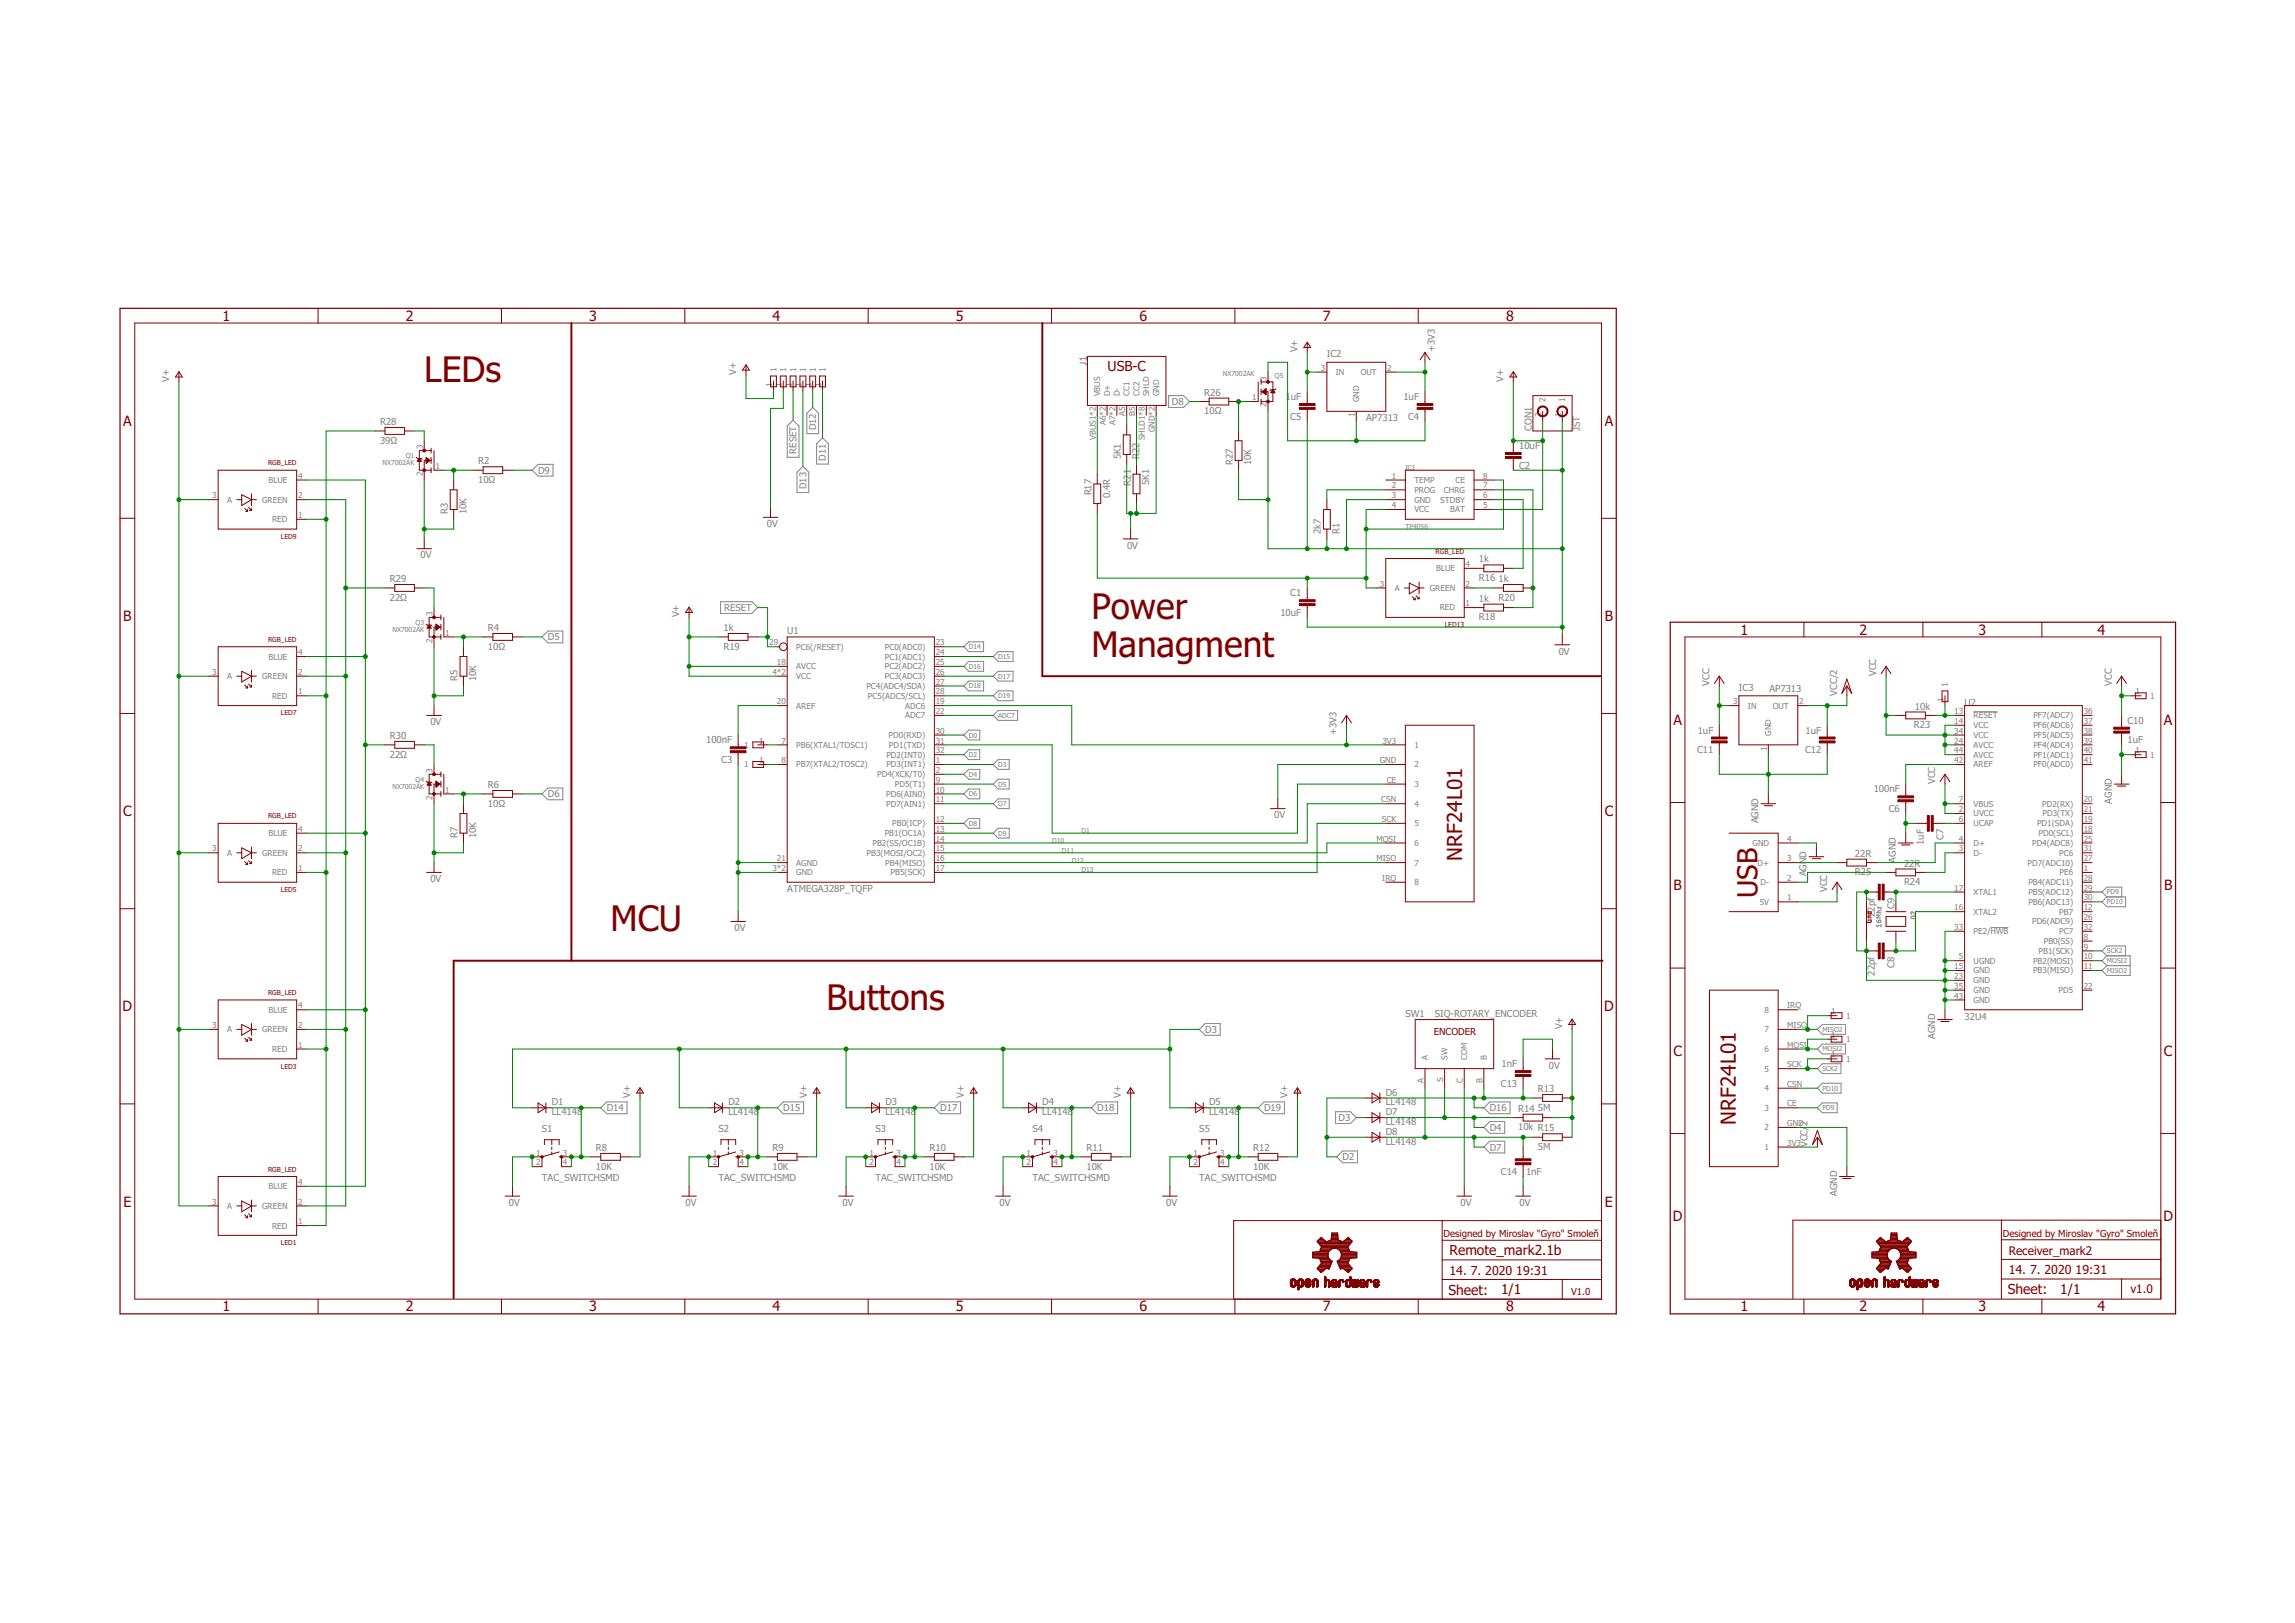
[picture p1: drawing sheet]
<svg xmlns="http://www.w3.org/2000/svg" width="594mm" height="420mm" viewBox="0 0 594 420" stroke-linecap="round" stroke-linejoin="round" font-family="sans-serif">
<defs><g id="words">
<g font-size="9.1" fill="#800000">
<text x="109.8" y="98.9">LEDs</text>
<text x="282.5" y="160.3">Power</text>
<text x="282.5" y="170">Managment</text>
<text x="158.1" y="241.1">MCU</text>
<text x="213.9" y="261.4">Buttons</text>
</g>
<text font-size="7.2" fill="#800000" x="455" y="232.4" transform="rotate(-90 455 232.4)">USB</text>
<g font-size="5.4" fill="#800000">
<text x="378.5" y="222.8" transform="rotate(-90 378.5 222.8)">NRF24L01</text>
<text x="449.4" y="291.1" transform="rotate(-90 449.4 291.1)">NRF24L01</text>
</g>
<g font-size="3.7" fill="#800000">
<text x="57.6" y="83">1</text>
<text x="105.1" y="83">2</text>
<text x="152.5" y="83">3</text>
<text x="200" y="83">4</text>
<text x="247.5" y="83">5</text>
<text x="294.9" y="83">6</text>
<text x="342.4" y="83">7</text>
<text x="389.9" y="83">8</text>
<text x="31.9" y="110.2">A</text>
<text x="415.4" y="110.2">A</text>
<text x="31.9" y="160.7">B</text>
<text x="415.4" y="160.7">B</text>
<text x="450.6" y="164.3">1</text>
<text x="481.4" y="164.3">2</text>
<text x="512.2" y="164.3">3</text>
<text x="543" y="164.3">4</text>
<text x="433.2" y="187.6">A</text>
<text x="560.2" y="187.6">A</text>
<text x="31.9" y="211.3">C</text>
<text x="415.4" y="211.3">C</text>
<text x="433.2" y="230.5">B</text>
<text x="560.2" y="230.5">B</text>
<text x="31.7" y="261.8">D</text>
<text x="415.2" y="261.8">D</text>
<text x="433.2" y="273.3">C</text>
<text x="560.2" y="273.3">C</text>
<text x="31.9" y="312.3">E</text>
<text x="415.4" y="312.3">E</text>
<text x="433" y="316.2">D</text>
<text x="560" y="316.2">D</text>
<text x="57.6" y="339.5">1</text>
<text x="105.1" y="339.5">2</text>
<text x="152.5" y="339.5">3</text>
<text x="200" y="339.5">4</text>
<text x="247.5" y="339.5">5</text>
<text x="294.9" y="339.5">6</text>
<text x="342.4" y="339.5">7</text>
<text x="389.9" y="339.5">8</text>
<text x="450.6" y="339.5">1</text>
<text x="481.4" y="339.5">2</text>
<text x="512.2" y="339.5">3</text>
<text x="543" y="339.5">4</text>
</g>
<g font-size="3.6" fill="#800000">
<text x="286.7" y="96.1">USB-C</text>
<text x="375.2" y="324.9">Remote_mark2.1b</text>
<text x="375" y="335.2">Sheet:</text>
<text x="388.5" y="335">1/1</text>
<text x="519.7" y="335">Sheet:</text>
<text x="533.3" y="334.9">1/1</text>
</g>
<g font-size="3.2" fill="#800000">
<text x="375.2" y="330">14. 7. 2020</text>
<text x="392.5" y="330">19:31</text>
<text x="520" y="329.8">14. 7. 2020</text>
<text x="537.3" y="329.8">19:31</text>
</g>
<g font-size="3.1" fill="#800000">
<text x="520" y="324.9">Receiver_mark2</text>
<text x="551.5" y="334.8">v1.0</text>
</g>
<g font-size="2.5" fill="#808080">
<text x="335.8" y="91.3" transform="rotate(-90 335.8 91.3)">V+</text>
<text x="343.5" y="92.5">IC2</text>
<text x="371.4" y="91.3" transform="rotate(-90 371.4 91.3)">+3V3</text>
<text x="43.8" y="98.9" transform="rotate(-90 43.8 98.9)">V+</text>
<text x="190.6" y="97.1" transform="rotate(-90 190.6 97.1)">V+</text>
<text x="389.2" y="98.9" transform="rotate(-90 389.2 98.9)">V+</text>
<text x="303.3" y="104.8">D8</text>
<text x="311.7" y="107.3">10Ω</text>
<text x="311.7" y="102.5">R26</text>
<text x="332.8" y="103.6">1uF</text>
<text x="363.3" y="103.6">1uF</text>
<text x="98.4" y="110.1">R28</text>
<text x="211.3" y="111.4" transform="rotate(-90 211.3 111.4)">D12</text>
<text x="334" y="108.6">C5</text>
<text x="353.6" y="109">AP7313</text>
<text x="364.5" y="108.6">C4</text>
<text x="396.5" y="111.6" transform="rotate(-90 396.5 111.6)">CON1</text>
<text x="409" y="111.6" transform="rotate(-90 409 111.6)">JST</text>
<text x="98.4" y="114.9">39Ω</text>
<text x="206.2" y="117.5" transform="rotate(-90 206.2 117.5)">RESET</text>
<text x="213.8" y="119.3" transform="rotate(-90 213.8 119.3)">D11</text>
<text x="290.1" y="118.9" transform="rotate(-90 290.1 118.9)">5K1</text>
<text x="294.9" y="118.9" transform="rotate(-90 294.9 118.9)">R22</text>
<text x="393.2" y="116.3">10uF</text>
<text x="123.8" y="125">10Ω</text>
<text x="123.8" y="120.2">R2</text>
<text x="139.3" y="122.6">D9</text>
<text x="292.7" y="125.7" transform="rotate(-90 292.7 125.7)">R21</text>
<text x="297.5" y="125.6" transform="rotate(-90 297.5 125.6)">5K1</text>
<text x="319.1" y="120.5" transform="rotate(-90 319.1 120.5)">R27</text>
<text x="323.9" y="120.5" transform="rotate(-90 323.9 120.5)">10K</text>
<text x="393.2" y="121.3">C2</text>
<text x="208.7" y="126.6" transform="rotate(-90 208.7 126.6)">D13</text>
<text x="282.5" y="128.3" transform="rotate(-90 282.5 128.3)">R17</text>
<text x="287.3" y="129" transform="rotate(-90 287.3 129)">0.4R</text>
<text x="115.9" y="133.2" transform="rotate(-90 115.9 133.2)">R3</text>
<text x="120.7" y="133.2" transform="rotate(-90 120.7 133.2)">10K</text>
<text x="198.5" y="136.5">0V</text>
<text x="291.7" y="142">0V</text>
<text x="341.9" y="138.2" transform="rotate(-90 341.9 138.2)">2k7</text>
<text x="346.7" y="138.2" transform="rotate(-90 346.7 138.2)">R1</text>
<text x="108.9" y="144.6">0V</text>
<text x="382.8" y="145.6">1k</text>
<text x="100.9" y="155.5">22Ω</text>
<text x="100.9" y="150.7">R29</text>
<text x="334" y="154.4">C1</text>
<text x="382.8" y="155.8">1k</text>
<text x="382.8" y="150.4">R16</text>
<text x="387.9" y="150.7">1k</text>
<text x="387.9" y="155.5">R20</text>
<text x="175.8" y="159.8" transform="rotate(-90 175.8 159.8)">V+</text>
<text x="187.4" y="158.2">RESET</text>
<text x="331.4" y="159.4">10uF</text>
<text x="382.8" y="160.6">R18</text>
<text x="126.3" y="163.4">R4</text>
<text x="141.8" y="165.8">D5</text>
<text x="187.3" y="163.4">1k</text>
<text x="203.8" y="164.1">U1</text>
<text x="126.3" y="168.2">10Ω</text>
<text x="187.3" y="168.2">R19</text>
<text x="403.5" y="169.5">0V</text>
<text x="118.5" y="176.3" transform="rotate(-90 118.5 176.3)">R5</text>
<text x="123.3" y="176.3" transform="rotate(-90 123.3 176.3)">10K</text>
<text x="442.5" y="177.6" transform="rotate(-90 442.5 177.6)">VCC</text>
<text x="450.1" y="178.9">IC3</text>
<text x="458" y="179.1">AP7313</text>
<text x="485.7" y="175.1" transform="rotate(-90 485.7 175.1)">VCC</text>
<text x="546.6" y="177.6" transform="rotate(-90 546.6 177.6)">VCC</text>
<text x="475.5" y="180.1" transform="rotate(-90 475.5 180.1)">VCC/2</text>
<text x="495.7" y="183.7">10k</text>
<text x="508.6" y="182.7">U2</text>
<text x="100.9" y="191.3">R30</text>
<text x="111.4" y="187.8">0V</text>
<text x="346" y="190.3" transform="rotate(-90 346 190.3)">+3V3</text>
<text x="439.5" y="189.9">1uF</text>
<text x="467.4" y="189.9">1uF</text>
<text x="495.4" y="188.5">R23</text>
<text x="550.7" y="187.4">C10</text>
<text x="100.9" y="196.1">22Ω</text>
<text x="182.8" y="192.5">100nF</text>
<text x="186.7" y="197.5">C3</text>
<text x="439.3" y="195">C11</text>
<text x="467.3" y="195">C12</text>
<text x="550.7" y="192.5">1uF</text>
<text x="500.9" y="203" transform="rotate(-90 500.9 203)">VCC</text>
<text x="126.3" y="208.8">10Ω</text>
<text x="126.3" y="204">R6</text>
<text x="141.8" y="206.4">D6</text>
<text x="485" y="205.2">100nF</text>
<text x="546.6" y="208.1" transform="rotate(-90 546.6 208.1)">AGND</text>
<text x="329.8" y="211.9">0V</text>
<text x="455.2" y="213.1" transform="rotate(-90 455.2 213.1)">AGND</text>
<text x="488.9" y="210.2">C6</text>
<text x="118.5" y="217" transform="rotate(-90 118.5 217)">R7</text>
<text x="123.3" y="217" transform="rotate(-90 123.3 217)">10K</text>
<text x="480.2" y="221.8">22R</text>
<text x="498" y="218.7" transform="rotate(-90 498 218.7)">1uF</text>
<text x="503.1" y="217.5" transform="rotate(-90 503.1 217.5)">C7</text>
<text x="467.7" y="226.9" transform="rotate(-90 467.7 226.9)">AGND</text>
<text x="480.2" y="226.6">R25</text>
<text x="490.8" y="223.3" transform="rotate(-90 490.8 223.3)">AGND</text>
<text x="492.9" y="224.3">22R</text>
<text x="111.4" y="228.4">0V</text>
<text x="203.8" y="230.9">ATMEGA328P_TQFP</text>
<text x="473" y="230.9" transform="rotate(-90 473 230.9)">VCC</text>
<text x="492.9" y="229.1">R24</text>
<text x="485.3" y="237.3" transform="rotate(-90 485.3 237.3)">22pf</text>
<text x="490.4" y="235.3" transform="rotate(-90 490.4 235.3)">C9</text>
<text x="190.1" y="241.1">0V</text>
<text x="490.4" y="250.5" transform="rotate(-90 490.4 250.5)">C8</text>
<text x="485.3" y="252.6" transform="rotate(-90 485.3 252.6)">22pf</text>
<text x="363.8" y="263.2">SW1</text>
<text x="371.4" y="263.2">SIQ-ROTARY_ENCODER</text>
<text x="508.6" y="263.9">32U4</text>
<text x="312" y="267.4">D3</text>
<text x="404.4" y="266.5" transform="rotate(-90 404.4 266.5)">V+</text>
<text x="500.9" y="269" transform="rotate(-90 500.9 269)">AGND</text>
<text x="388.5" y="281.3">C13</text>
<text x="388.7" y="276.3">1nF</text>
<text x="400.9" y="276.6">0V</text>
<text x="142.8" y="286.2">D1</text>
<text x="157" y="287.7">D14</text>
<text x="163.1" y="284.3" transform="rotate(-90 163.1 284.3)">V+</text>
<text x="188.5" y="286.2">D2</text>
<text x="202.8" y="287.7">D15</text>
<text x="208.9" y="284.3" transform="rotate(-90 208.9 284.3)">V+</text>
<text x="229.2" y="286.2">D3</text>
<text x="243.4" y="287.7">D17</text>
<text x="249.5" y="284.3" transform="rotate(-90 249.5 284.3)">V+</text>
<text x="269.8" y="286.2">D4</text>
<text x="284" y="287.7">D18</text>
<text x="290.1" y="284.3" transform="rotate(-90 290.1 284.3)">V+</text>
<text x="313" y="286.2">D5</text>
<text x="327.2" y="287.7">D19</text>
<text x="333.3" y="284.3" transform="rotate(-90 333.3 284.3)">V+</text>
<text x="358.7" y="286.2">LL4148</text>
<text x="358.7" y="283.6">D6</text>
<text x="385.6" y="287.7">D16</text>
<text x="393" y="287.8">R14</text>
<text x="398.1" y="287.6">5M</text>
<text x="398.1" y="282.8">R13</text>
<text x="140.3" y="293.1">S1</text>
<text x="142.8" y="288.7">LL4148</text>
<text x="186" y="293.1">S2</text>
<text x="188.5" y="288.7">LL4148</text>
<text x="226.6" y="293.1">S3</text>
<text x="229.2" y="288.7">LL4148</text>
<text x="267.3" y="293.1">S4</text>
<text x="269.8" y="288.7">LL4148</text>
<text x="310.4" y="293.1">S5</text>
<text x="313" y="288.7">LL4148</text>
<text x="346.5" y="290.2">D3</text>
<text x="358.7" y="291.2">LL4148</text>
<text x="358.7" y="288.7">D7</text>
<text x="358.7" y="293.8">D8</text>
<text x="385.6" y="292.8">D4</text>
<text x="393" y="292.6">10k R15</text>
<text x="467.9" y="291.5" transform="rotate(-90 467.9 291.5)">2</text>
<text x="154.3" y="298">R8</text>
<text x="200" y="298">R9</text>
<text x="240.6" y="298">R10</text>
<text x="281.2" y="298">R11</text>
<text x="324.4" y="298">R12</text>
<text x="358.7" y="296.3">LL4148</text>
<text x="385.6" y="297.8">D7</text>
<text x="398.1" y="297.7">5M</text>
<text x="467.9" y="297" transform="rotate(-90 467.9 297)">VCC/</text>
<text x="140.3" y="305.8">TAC_SWITCHSMD</text>
<text x="154.3" y="302.8">10K</text>
<text x="186" y="305.8">TAC_SWITCHSMD</text>
<text x="200" y="302.8">10K</text>
<text x="226.6" y="305.8">TAC_SWITCHSMD</text>
<text x="240.6" y="302.8">10K</text>
<text x="267.3" y="305.8">TAC_SWITCHSMD</text>
<text x="281.2" y="302.8">10K</text>
<text x="310.4" y="305.8">TAC_SWITCHSMD</text>
<text x="324.4" y="302.8">10K</text>
<text x="347.5" y="300.4">D2</text>
<text x="388.5" y="304.2">C14</text>
<text x="395" y="304.2">1nF</text>
<text x="475.5" y="309.7" transform="rotate(-90 475.5 309.7)">AGND</text>
<text x="131.7" y="312.2">0V</text>
<text x="177.4" y="312.2">0V</text>
<text x="218.1" y="312.2">0V</text>
<text x="258.7" y="312.2">0V</text>
<text x="301.9" y="312.2">0V</text>
<text x="378.1" y="312.2">0V</text>
<text x="393.3" y="312.2">0V</text>
</g>
<g font-size="2.5" fill="#800000">
<text x="371.1" y="268">ENCODER</text>
<text x="373.7" y="320.3">Designed by Miroslav &quot;Gyro&quot; Smoleň</text>
<text x="518.5" y="320.3">Designed by Miroslav &quot;Gyro&quot; Smoleň</text>
<text x="406.7" y="335.3">V1.0</text>
</g>
<g font-size="2.1" fill="#808080">
<text x="341.9" y="96">3</text>
<text x="359.1" y="96">2</text>
<text x="199.9" y="100.1" transform="rotate(-90 199.9 100.1)">1</text>
<text x="201" y="96.3" transform="rotate(-90 201 96.3)">1</text>
<text x="202.4" y="100.1" transform="rotate(-90 202.4 100.1)">1</text>
<text x="203.5" y="96.3" transform="rotate(-90 203.5 96.3)">1</text>
<text x="204.9" y="100.1" transform="rotate(-90 204.9 100.1)">1</text>
<text x="206.1" y="96.3" transform="rotate(-90 206.1 96.3)">1</text>
<text x="207.5" y="100.1" transform="rotate(-90 207.5 100.1)">1</text>
<text x="208.6" y="96.3" transform="rotate(-90 208.6 96.3)">1</text>
<text x="210" y="100.1" transform="rotate(-90 210 100.1)">1</text>
<text x="211.1" y="96.3" transform="rotate(-90 211.1 96.3)">1</text>
<text x="212.6" y="100.1" transform="rotate(-90 212.6 100.1)">1</text>
<text x="213.7" y="96.3" transform="rotate(-90 213.7 96.3)">1</text>
<text x="327.9" y="98.5" transform="rotate(-90 327.9 98.5)">3</text>
<text x="345.8" y="97.1">IN</text>
<text x="352.2" y="97.1">OUT</text>
<text x="284.8" y="102.6" transform="rotate(-90 284.8 102.6)">VBUS</text>
<text x="287.3" y="102.6" transform="rotate(-90 287.3 102.6)">D+</text>
<text x="289.9" y="102.6" transform="rotate(-90 289.9 102.6)">D-</text>
<text x="291.3" y="107.8" transform="rotate(-90 291.3 107.8)">A5</text>
<text x="292.4" y="102.6" transform="rotate(-90 292.4 102.6)">CC1</text>
<text x="293.8" y="107.8" transform="rotate(-90 293.8 107.8)">B5</text>
<text x="295" y="102.6" transform="rotate(-90 295 102.6)">CC2</text>
<text x="297.5" y="102.6" transform="rotate(-90 297.5 102.6)">SHLD</text>
<text x="300" y="102.6" transform="rotate(-90 300 102.6)">GND</text>
<text x="324.2" y="103.6">1</text>
<text x="327.9" y="105.5" transform="rotate(-90 327.9 105.5)">2</text>
<text x="351.8" y="104.2" transform="rotate(-90 351.8 104.2)">GND</text>
<text x="400.1" y="104.2" transform="rotate(-90 400.1 104.2)">2</text>
<text x="405.2" y="104.2" transform="rotate(-90 405.2 104.2)">1</text>
<text x="283.7" y="113.9" transform="rotate(-90 283.7 113.9)">VBUS1*2</text>
<text x="286.2" y="110.1" transform="rotate(-90 286.2 110.1)">A6*2</text>
<text x="288.8" y="110.1" transform="rotate(-90 288.8 110.1)">A7*2</text>
<text x="296.4" y="114" transform="rotate(-90 296.4 114)">SHLD1*8</text>
<text x="298.9" y="111.9" transform="rotate(-90 298.9 111.9)">GND*2</text>
<text x="350.7" y="108" transform="rotate(-90 350.7 108)">1</text>
<text x="399" y="108" transform="rotate(-90 399 108)">2</text>
<text x="404.1" y="108" transform="rotate(-90 404.1 108)">1</text>
<text x="109.5" y="116.3" transform="rotate(-90 109.5 116.3)">3</text>
<text x="69.5" y="125">BLUE</text>
<text x="77.1" y="123.9">4</text>
<text x="109.5" y="123.2" transform="rotate(-90 109.5 123.2)">2</text>
<text x="112.7" y="121.4">1</text>
<text x="360.3" y="123.9">1</text>
<text x="366.1" y="125">TEMP</text>
<text x="376.7" y="125">CE</text>
<text x="383.9" y="123.9">8</text>
<text x="55" y="129">3</text>
<text x="58.8" y="130.1">A</text>
<text x="67.9" y="130.1">GREEN</text>
<text x="77.1" y="129">2</text>
<text x="360.3" y="126.4">2</text>
<text x="360.3" y="129">3</text>
<text x="360.3" y="131.5">4</text>
<text x="366.1" y="127.6">PROG</text>
<text x="366.1" y="130.1">GND</text>
<text x="372.8" y="130.1">STDBY</text>
<text x="373.7" y="127.6">CHRG</text>
<text x="383.9" y="131.5">5</text>
<text x="383.9" y="129">6</text>
<text x="383.9" y="126.4">7</text>
<text x="70.5" y="135.2">RED</text>
<text x="77.1" y="134.1">1</text>
<text x="366.1" y="132.6">VCC</text>
<text x="375.4" y="132.6">BAT</text>
<text x="371.8" y="147.9">BLUE</text>
<text x="379.4" y="146.8">4</text>
<text x="357.2" y="151.8">3</text>
<text x="361" y="153">A</text>
<text x="370.1" y="153">GREEN</text>
<text x="379.4" y="151.8">2</text>
<text x="112" y="159.5" transform="rotate(-90 112 159.5)">3</text>
<text x="372.7" y="158">RED</text>
<text x="379.4" y="156.9">1</text>
<text x="112" y="166.4" transform="rotate(-90 112 166.4)">2</text>
<text x="115.2" y="164.5">1</text>
<text x="199.1" y="167.1">29</text>
<text x="242.2" y="167.1">23</text>
<text x="69.5" y="170.7">BLUE</text>
<text x="77.1" y="169.6">4</text>
<text x="201.1" y="172.2">18</text>
<text x="206.1" y="173.3">AVCC</text>
<text x="206.1" y="168.2">PC6(/RESET)</text>
<text x="229" y="173.3">PC2(ADC2)</text>
<text x="229" y="170.7">PC1(ADC1)</text>
<text x="229" y="168.2">PC0(ADC0)</text>
<text x="242.2" y="172.2">25</text>
<text x="242.2" y="169.6">24</text>
<text x="55" y="174.7">3</text>
<text x="58.8" y="175.8">A</text>
<text x="67.9" y="175.8">GREEN</text>
<text x="77.1" y="179.8">1</text>
<text x="77.1" y="174.7">2</text>
<text x="199.9" y="174.7">4*2</text>
<text x="206.1" y="175.8">VCC</text>
<text x="224.3" y="178.4">PC4(ADC4/SDA)</text>
<text x="229" y="175.8">PC3(ADC3)</text>
<text x="242.2" y="179.8">28</text>
<text x="242.2" y="177.2">27</text>
<text x="242.2" y="174.7">26</text>
<text x="504.2" y="177.8" transform="rotate(-90 504.2 177.8)">1</text>
<text x="552.7" y="179.8">1</text>
<text x="70.5" y="180.9">RED</text>
<text x="201.1" y="182.3">20</text>
<text x="206.1" y="183.4">AREF</text>
<text x="224.7" y="180.9">PC5(ADC5/SCL)</text>
<text x="234.3" y="186">ADC7</text>
<text x="234.3" y="183.4">ADC6</text>
<text x="242.2" y="184.9">22</text>
<text x="242.2" y="182.3">19</text>
<text x="448.6" y="182.3">3</text>
<text x="452.5" y="183.4">IN</text>
<text x="458.9" y="183.4">OUT</text>
<text x="465.7" y="182.3">2</text>
<text x="503.1" y="181.7" transform="rotate(-90 503.1 181.7)">1</text>
<text x="505.9" y="184.9">13</text>
<text x="510.9" y="186">RESET</text>
<text x="526.4" y="186">PF7(ADC7)</text>
<text x="539.4" y="184.9">36</text>
<text x="556.6" y="180.9">1</text>
<text x="230" y="191.1">PD0(RXD)</text>
<text x="242.2" y="189.9">30</text>
<text x="458.5" y="190.5" transform="rotate(-90 458.5 190.5)">GND</text>
<text x="505.9" y="187.4">14</text>
<text x="505.9" y="189.9">34</text>
<text x="510.9" y="188.5">VCC</text>
<text x="510.9" y="191.1">VCC</text>
<text x="526.4" y="191.1">PF5(ADC5)</text>
<text x="526.4" y="188.5">PF6(ADC6)</text>
<text x="539.4" y="189.9">38</text>
<text x="539.4" y="187.4">37</text>
<text x="192.7" y="193.6">1</text>
<text x="196.5" y="192.5">1</text>
<text x="196.5" y="197.6">1</text>
<text x="202.3" y="197.6">8</text>
<text x="202.3" y="192.5">7</text>
<text x="206.1" y="193.6">PB6(XTAL1/TOSC1)</text>
<text x="229.4" y="196.1">PD2(INT0)</text>
<text x="230.1" y="193.6">PD1(TXD)</text>
<text x="242.2" y="197.6">1</text>
<text x="242.2" y="195">32</text>
<text x="242.2" y="192.5">31</text>
<text x="357.2" y="197.6">GND</text>
<text x="357.8" y="192.5">3V3</text>
<text x="366.1" y="193.6">1</text>
<text x="457.4" y="194.4" transform="rotate(-90 457.4 194.4)">1</text>
<text x="505.9" y="197.6">42</text>
<text x="505.9" y="192.5">24</text>
<text x="505.9" y="195">44</text>
<text x="510.9" y="193.6">AVCC</text>
<text x="510.9" y="196.1">AVCC</text>
<text x="526.4" y="196.1">PF1(ADC1)</text>
<text x="526.4" y="193.6">PF4(ADC4)</text>
<text x="539.4" y="197.6">41</text>
<text x="539.4" y="195">40</text>
<text x="539.4" y="192.5">39</text>
<text x="552.7" y="195">1</text>
<text x="556.6" y="196.1">1</text>
<text x="112" y="200.1" transform="rotate(-90 112 200.1)">3</text>
<text x="192.7" y="198.7">1</text>
<text x="206.1" y="198.7">PB7(XTAL2/TOSC2)</text>
<text x="227" y="201.2">PD4(XCK/T0)</text>
<text x="229.4" y="198.7">PD3(INT1)</text>
<text x="231.7" y="203.8">PD5(T1)</text>
<text x="242.2" y="202.6">9</text>
<text x="242.2" y="200.1">2</text>
<text x="358.9" y="202.6">CE</text>
<text x="366.1" y="198.7">2</text>
<text x="366.1" y="203.8">3</text>
<text x="510.9" y="198.7">AREF</text>
<text x="526.4" y="198.7">PF0(ADC0)</text>
<text x="112" y="207.1" transform="rotate(-90 112 207.1)">2</text>
<text x="115.2" y="205.2">1</text>
<text x="229.4" y="208.8">PD7(AIN1)</text>
<text x="229.4" y="206.3">PD6(AIN0)</text>
<text x="242.2" y="207.7">11</text>
<text x="242.2" y="205.2">10</text>
<text x="357.6" y="207.7">CSN</text>
<text x="366.1" y="208.8">4</text>
<text x="507" y="207.7">7</text>
<text x="510.9" y="208.8">VBUS</text>
<text x="528.6" y="208.8">PD2(RX)</text>
<text x="539.4" y="207.7">20</text>
<text x="77.1" y="215.3">4</text>
<text x="231" y="213.9">PB0(ICP)</text>
<text x="242.2" y="215.3">13</text>
<text x="242.2" y="212.8">12</text>
<text x="357.7" y="212.8">SCK</text>
<text x="366.1" y="213.9">5</text>
<text x="507" y="212.8">6</text>
<text x="507" y="210.3">2</text>
<text x="510.9" y="213.9">UCAP</text>
<text x="510.9" y="211.4">UVCC</text>
<text x="527.3" y="213.9">PD1(SDA)</text>
<text x="528.7" y="211.4">PD3(TX)</text>
<text x="539.4" y="215.3">18</text>
<text x="539.4" y="212.8">19</text>
<text x="539.4" y="210.3">21</text>
<text x="55" y="220.4">3</text>
<text x="58.8" y="221.5">A</text>
<text x="67.9" y="221.5">GREEN</text>
<text x="69.5" y="216.5">BLUE</text>
<text x="77.1" y="220.4">2</text>
<text x="224.3" y="221.5">PB3(MOSI/OC2)</text>
<text x="225.8" y="219">PB2(SS/OC1B)</text>
<text x="229" y="216.5">PB1(OC1A)</text>
<text x="242.2" y="220.4">15</text>
<text x="242.2" y="217.9">14</text>
<text x="356.3" y="217.9">MOSI</text>
<text x="366.1" y="219">6</text>
<text x="453.7" y="219">GND</text>
<text x="462.6" y="217.9">4</text>
<text x="507" y="217.9">4</text>
<text x="507" y="220.4">3</text>
<text x="510.9" y="219">D+</text>
<text x="510.9" y="221.5">D-</text>
<text x="526" y="219">PD4(ADC8)</text>
<text x="527.7" y="216.5">PD0(SCL)</text>
<text x="533.1" y="221.5">PC6</text>
<text x="539.4" y="220.4">31</text>
<text x="539.4" y="217.9">25</text>
<text x="70.5" y="226.6">RED</text>
<text x="77.1" y="225.5">1</text>
<text x="199.9" y="225.5">3*2</text>
<text x="201.1" y="223">21</text>
<text x="206.1" y="226.6">GND</text>
<text x="206.1" y="224.1">AGND</text>
<text x="229.1" y="224.1">PB4(MISO)</text>
<text x="230.5" y="226.6">PB5(SCK)</text>
<text x="242.2" y="225.5">17</text>
<text x="242.2" y="223">16</text>
<text x="356.3" y="223">MISO</text>
<text x="366.1" y="224.1">7</text>
<text x="455" y="224.1">D+</text>
<text x="462.6" y="223">3</text>
<text x="524.9" y="224.1">PD7(ADC10)</text>
<text x="533.1" y="226.6">PE6</text>
<text x="539.4" y="223">27</text>
<text x="539.4" y="225.5">1</text>
<text x="357.8" y="228">IRQ</text>
<text x="366.1" y="229.1">8</text>
<text x="455.7" y="229.1">D-</text>
<text x="462.6" y="228">2</text>
<text x="462.6" y="233.1">1</text>
<text x="505.9" y="230.6">17</text>
<text x="510.9" y="231.7">XTAL1</text>
<text x="525.1" y="229.1">PB4(ADC11)</text>
<text x="525.1" y="231.7">PB5(ADC12)</text>
<text x="539.4" y="228">28</text>
<text x="539.4" y="230.6">29</text>
<text x="539.4" y="233.1">30</text>
<text x="455.5" y="234.2">5V</text>
<text x="505.9" y="235.6">16</text>
<text x="510.9" y="236.8">XTAL2</text>
<text x="525.1" y="234.2">PB6(ADC13)</text>
<text x="526" y="239.3">PD6(ADC9)</text>
<text x="533.1" y="236.8">PB7</text>
<text x="539.4" y="235.6">12</text>
<text x="539.4" y="238.2">26</text>
<text x="505.9" y="240.7">33</text>
<text x="510.9" y="241.8">PE2/HWB</text>
<text x="529.1" y="244.4">PB0(SS)</text>
<text x="533.1" y="241.8">PC7</text>
<text x="539.4" y="243.3">8</text>
<text x="539.4" y="245.8">9</text>
<text x="539.4" y="240.7">32</text>
<text x="505.9" y="250.9">15</text>
<text x="507" y="248.3">5</text>
<text x="510.9" y="249.5">UGND</text>
<text x="526.3" y="249.5">PB2(MOSI)</text>
<text x="527.7" y="246.9">PB1(SCK)</text>
<text x="539.4" y="248.3">10</text>
<text x="539.4" y="250.9">11</text>
<text x="505.9" y="253.4">23</text>
<text x="505.9" y="256">35</text>
<text x="510.9" y="252">GND</text>
<text x="510.9" y="254.5">GND</text>
<text x="510.9" y="257.1">GND</text>
<text x="526.3" y="252">PB3(MISO)</text>
<text x="532.9" y="257.1">PD5</text>
<text x="539.4" y="256">22</text>
<text x="69.5" y="262.2">BLUE</text>
<text x="77.1" y="261">4</text>
<text x="456.8" y="262.2">8</text>
<text x="462.6" y="261">IRQ</text>
<text x="474" y="262.6">1</text>
<text x="477.9" y="263.7">1</text>
<text x="505.9" y="258.5">43</text>
<text x="510.9" y="259.6">GND</text>
<text x="55" y="266.1">3</text>
<text x="58.8" y="267.2">A</text>
<text x="67.9" y="267.2">GREEN</text>
<text x="77.1" y="266.1">2</text>
<text x="456.8" y="267.2">7</text>
<text x="462.6" y="266.1">MISO</text>
<text x="474" y="268.7">1</text>
<text x="477.9" y="269.8">1</text>
<text x="70.5" y="272.3">RED</text>
<text x="77.1" y="271.2">1</text>
<text x="369.6" y="274.3" transform="rotate(-90 369.6 274.3)">A</text>
<text x="374.7" y="274.3" transform="rotate(-90 374.7 274.3)">SW</text>
<text x="379.8" y="274.3" transform="rotate(-90 379.8 274.3)">COM</text>
<text x="384.9" y="274.3" transform="rotate(-90 384.9 274.3)">B</text>
<text x="456.8" y="272.3">6</text>
<text x="462.6" y="271.2">MOSI</text>
<text x="474" y="273.7">1</text>
<text x="477.9" y="274.9">1</text>
<text x="368.5" y="280.3" transform="rotate(-90 368.5 280.3)">A</text>
<text x="373.6" y="280.2" transform="rotate(-90 373.6 280.2)">S</text>
<text x="378.7" y="280.3" transform="rotate(-90 378.7 280.3)">C</text>
<text x="383.7" y="280.2" transform="rotate(-90 383.7 280.2)">B</text>
<text x="456.8" y="277.4">5</text>
<text x="462.6" y="281.4">CSN</text>
<text x="462.6" y="276.3">SCK</text>
<text x="456.8" y="287.6">3</text>
<text x="456.8" y="282.5">4</text>
<text x="462.6" y="286.4">CE</text>
<text x="456.8" y="292.6">2</text>
<text x="462.6" y="291.5">GND</text>
<text x="138.8" y="299.1">1</text>
<text x="145.7" y="299.1">3</text>
<text x="184.5" y="299.1">1</text>
<text x="191.4" y="299.1">3</text>
<text x="225.1" y="299.1">1</text>
<text x="232.1" y="299.1">3</text>
<text x="265.8" y="299.1">1</text>
<text x="272.7" y="299.1">3</text>
<text x="308.9" y="299.1">1</text>
<text x="315.9" y="299.1">3</text>
<text x="456.8" y="297.7">1</text>
<text x="462.6" y="296.6">3V3</text>
<text x="138.8" y="301.7">2</text>
<text x="145.7" y="301.7">4</text>
<text x="184.5" y="301.7">2</text>
<text x="191.4" y="301.7">4</text>
<text x="225.1" y="301.7">2</text>
<text x="232.1" y="301.7">4</text>
<text x="265.8" y="301.7">2</text>
<text x="272.7" y="301.7">4</text>
<text x="308.9" y="301.7">2</text>
<text x="315.9" y="301.7">4</text>
<text x="55" y="311.8">3</text>
<text x="69.5" y="307.9">BLUE</text>
<text x="77.1" y="311.8">2</text>
<text x="77.1" y="306.8">4</text>
<text x="58.8" y="313">A</text>
<text x="67.9" y="313">GREEN</text>
<text x="77.1" y="316.9">1</text>
<text x="70.5" y="318">RED</text>
</g>
<g font-size="1.8" fill="#808080">
<text x="316.5" y="97.3">NX7002AK</text>
<text x="330" y="97.7">Q5</text>
<text x="105" y="118.6">Q1</text>
<text x="99.1" y="120.5">NX7002AK</text>
<text x="363.8" y="121.7">IC1</text>
<text x="363.8" y="137">TP4056</text>
<text x="107.6" y="161.7">Q3</text>
<text x="101.6" y="163.6">NX7002AK</text>
<text x="250.8" y="168.1">D14</text>
<text x="250.8" y="173.2">D16</text>
<text x="258.4" y="170.6">D15</text>
<text x="250.8" y="178.2">D18</text>
<text x="258.4" y="175.7">D17</text>
<text x="258.4" y="180.8">D19</text>
<text x="258.4" y="185.8">ADC7</text>
<text x="250.8" y="190.9">D0</text>
<text x="250.8" y="196">D2</text>
<text x="107.6" y="202.4">Q4</text>
<text x="250.8" y="201.1">D4</text>
<text x="258.4" y="198.5">D3</text>
<text x="258.4" y="203.6">D5</text>
<text x="101.6" y="204.3">NX7002AK</text>
<text x="250.8" y="206.2">D6</text>
<text x="258.4" y="208.7">D7</text>
<text x="250.8" y="213.8">D8</text>
<text x="280" y="215.7">D1</text>
<text x="258.4" y="216.3">D9</text>
<text x="272.4" y="218.2">D10</text>
<text x="274.9" y="220.8">D11</text>
<text x="277.4" y="223.3">D12</text>
<text x="280" y="225.8">D13</text>
<text x="545.4" y="231.6">PD9</text>
<text x="545.4" y="234.1">PD10</text>
<text x="545.4" y="246.8">SCK2</text>
<text x="545.4" y="249.3">MOSI2</text>
<text x="545.4" y="251.9">MISO2</text>
<text x="471.7" y="267.1">MISO2</text>
<text x="471.7" y="272.2">MOSI2</text>
<text x="471.7" y="277.3">SCK2</text>
<text x="471.7" y="287.4">PD9</text>
<text x="471.7" y="282.4">PD10</text>
</g>
<g font-size="1.8" fill="#800000">
<text x="69.4" y="120.5">RGB_LED</text>
<text x="72.7" y="139.5">LED9</text>
<text x="371.6" y="143.3">RGB_LED</text>
<text x="69.4" y="166.2">RGB_LED</text>
<text x="374" y="162.4">LED13</text>
<text x="72.7" y="185.2">LED7</text>
<text x="69.4" y="211.9">RGB_LED</text>
<text x="72.7" y="230.9">LED5</text>
<text x="69.4" y="257.6">RGB_LED</text>
<text x="72.7" y="276.6">LED3</text>
<text x="69.4" y="303.3">RGB_LED</text>
<text x="72.7" y="322.4">LED1</text>
</g>
</g></defs>
<g fill="none" stroke="#808080" stroke-width=".26">
<path d="M279.5 94h1.4l.3 .5M281.2 92.4v.8M281.2 92.8h-1.7l.4 .4M205.3 108.8l1.5 1.5v8.1h-3v-8.1zM210.4 105.5l1.5 1.5v5.3h-3v-5.3zM211.4 114.9l1.5-1.6 1.5 1.6v5.2h-3zM302.5 102.4h3.9l1.5 1.5-1.5 1.6h-3.9zM137.8 121.7l1.5-1.5h3.9v3.1h-3.9zM207.8 120.7l1.6 1.5v5.3h-3.1v-5.3zM186.5 155.8h8.1l1.6 1.5-1.6 1.5h-8.1zM140.3 164.9l1.5-1.5h3.9v3h-3.9zM249.5 167.4l1.3-1.2h3.8v2.5h-3.8z"/>
<path d="M249.5 172.5l1.3-1.3h3.8v2.6h-3.8zM249.5 177.6l1.3-1.3h3.8v2.6h-3.8zM258.4 173.8h3.8v2.5h-3.8l-1.3-1.3zM258.4 168.7h3.8v2.5h-3.8l-1.3-1.2zM249.5 195.4l1.3-1.3h2.8v2.5h-2.8zM250.8 189h2.8v2.6h-2.8l-1.3-1.3zM250.8 199.2h2.8v2.5h-2.8l-1.3-1.3zM257.1 197.9l1.3-1.3h2.8v2.6h-2.8zM257.1 185.2l1.3-1.3h5v2.6h-5zM257.1 180.1l1.3-1.2h3.8v2.5h-3.8zM510.9 184.3h6.2M140.3 205.5l1.5-1.5h3.9v3.1h-3.9z"/>
<path d="M249.5 205.5l1.3-1.2h2.8v2.5h-2.8zM249.5 213.1l1.3-1.2h2.8v2.5h-2.8zM257.1 203l1.3-1.3h2.8v2.6h-2.8zM257.1 208.1l1.3-1.3h2.8v2.5h-2.8zM257.1 215.7l1.3-1.3h2.8v2.6h-2.8zM485.8 238.3l.1 .4 .4 .1M485.8 236.3h1.1M486.3 238.3a.33 .33 0 0 1 .6 .1 .33 .33 0 0 1-.3 .4h-.3zM486.9 235.8h-.7l-.1 .5M486.9 239.6h-1.1l.2 .4M486.9 234.8v.5l-.8-.5v.5M486.9 239.3v.7"/>
<path d="M486.9 236.9h-1.1l.6 .4-.6 .3h1.1M494.7 237.3l.9-.1 .2 .4-.2 .2h-.6l-.4-.2zM495.8 236.1v.6l-.6-.5a.32 .32 0 0 0-.6 .1 .32 .32 0 0 0 .3 .4M495.8 237l-.3 .3M545.4 232.2h4.8v2.5h-4.8l-1.3-1.2zM545.4 232.2l-1.3-1.3 1.3-1.2h3.8v2.5M515.3 240.1h4.6M545.4 247.4l-1.3-1.2 1.3-1.3h4.8v2.5M545.4 247.4h6v5.1h-6l-1.3-1.3 1.3-1.2M545.4 247.4l-1.3 1.3 1.3 1.3M545.4 250h6M312 265h3.8v3h-3.8l-1.5-1.5z"/>
<path d="M470.5 276.6l1.2-1.2h4.8v2.5h-4.8zM470.5 271.6l1.2-1.3h6v2.5h-6zM470.5 266.5l1.2-1.3h6v2.6h-6zM155.5 286.8l1.5-1.5h5.3v3h-5.3zM202.8 285.3h5.2v3h-5.2l-1.6-1.5zM243.4 285.3h5.3v3h-5.3l-1.5-1.5zM284 285.3h5.3v3h-5.3l-1.5-1.5zM327.2 285.3h5.3v3h-5.3l-1.5-1.5zM345.7 287.8h3.9l1.5 1.5-1.5 1.6h-3.9zM346 299.5l1.5-1.5h3.9v3h-3.9zM384.1 291.9l1.5-1.6h3.9v3.1h-3.9zM384.1 296.9l1.5-1.5h3.9v3.1h-3.9z"/>
<path d="M385.6 285.3h5.3v3h-5.3l-1.5-1.5zM470.5 281.7l1.2-1.3h4.9v2.6h-4.9zM470.5 286.8l1.2-1.3h3.9v2.6h-3.9z"/>
</g>
<path d="M147.9 83.6v165.1M269.8 83.6v91.4h144.5M414.8 248.7h-297.4v87.4" fill="none" stroke="#800000" stroke-width=".51"/>
<g fill="none" stroke="#800000" stroke-width=".26">
<path d="M82.3 79.8v3.8M129.8 79.8v3.8M177.3 79.8v3.8M224.7 79.8v3.8M272.2 79.8v3.8M319.7 79.8v3.8M367.1 79.8v3.8M34.9 83.6h379.7v252.7h-379.7zM46.3 96.2l.9 1.4h-1.8zM46.3 96.3v2.6M193.1 94.4l.9 1.4h-1.8zM193.1 94.6v2.5"/>
<path d="M199.5 97.3h1.5v2.8h-1.5zM200.2 98.6v2.6M202 97.3h1.5v2.8h-1.5zM202.8 98.6v2.6M204.5 97.3h1.6v2.8h-1.6zM205.3 98.6v2.6M207.1 97.3h1.5v2.8h-1.5zM207.8 98.6v2.6M209.6 97.3h1.5v2.8h-1.5zM210.4 98.6v2.6M212.2 97.3h1.5v2.8h-1.5zM212.9 98.6v2.6"/>
<path d="M281.5 92.3h20.3v12.7h-20.3zM325.7 98.9v5h-2.5M326.5 98.2v1.3M326.5 98.9h3v5h-3M328.2 96.3v2.6M338.4 88.7v2.5M338.4 88.6l.9 1.4h-1.8zM340.9 96.3h2.6M343.5 93.8h15.2v12.7h-15.2zM358.7 96.3h2.6M368.9 91.2v2.6M368.9 91.2l1.2 2"/>
<path d="M368.9 91.2l-1.3 2M391.7 96.2l.9 1.4h-1.8zM391.7 96.3v2.6M97.1 111.6h2.6M99.7 110.7h5v1.8h-5zM104.7 111.6h2.6M107.8 118.4l.2 .3h1.1l.2 .2M108.1 119.4h.9M108.1 119.3h.8M108.2 119.1h.6M108.3 119h.5M108.4 118.9h.3"/>
<path d="M108.5 118.8h.1M108.5 118.7l.6 .7h-1.1zM109.8 114.1v2.5M110.3 118.7h.3M110.3 119.4h.8M110.3 119.3h.9M110.3 119.1h1M110.3 119h.8M110.3 118.9h.7M110.3 118.8h.5M110.3 118.4l1 .8-1 .8zM110.3 119.9h.1"/>
<path d="M110.3 119.7h.3M110.3 119.6h.4M110.3 119.5h.6M110.3 118.5h.2M111.6 116.6h-3.1v5.1h3.1M111.6 116v1.3M111.6 118.4v1.6M111.6 119.2h-1.8v5.1M112.4 116.6v5.1h2.5M284 105v2.5M286.6 105v2.5M289.1 105v2.5"/>
<path d="M290.8 112.6h1.7v5.1h-1.7zM291.7 105v2.5M291.7 110v2.6M291.7 117.7v2.5M294.2 105v2.5M296.7 105v2.5M299.3 105v2.5M310.5 103.9h2.5M313 103.1h5.1v1.7h-5.1zM318.1 103.9h2.5M319.7 114.1h1.8v5.1h-1.8zM320.6 111.6v2.5"/>
<path d="M320.6 119.2v2.5M326.5 100.6v1.6M326.5 103.3v1.3M326.5 101.4h1.7v5.1M326.7 101.4l1-.8v1.6zM326.9 101.5h.8M326.9 101.3h.8M327 101.6h.7M327 101.2h.7M327.2 101h.5M327.2 101.8h.5M327.3 100.9h.4"/>
<path d="M327.3 101.9h.4M327.5 102h.2M327.5 100.8h.2M327.7 102.1h.1M327.7 100.7h.1M329.1 101.5h.8M329.2 101.4h.6M329.2 101.3h.6M329.3 101.2h.4M329.4 101h.2M329.5 100.9h.1M329.5 100.9l.5 .8h-1z"/>
<path d="M330.3 100.6l-.3 .3h-1l-.3 .3M338.4 101.4v3.1M338.4 106v3M351.1 106.5v2.5M368.9 101.4v3.1M368.9 106v3M391.7 114.1v3.1M391.7 118.7v3M396.8 102.4h10.2v9.2h-10.2zM399.3 106.5v2.5M404.4 106.5v2.5M31.1 134.2h3.8"/>
<path d="M53.9 129.3h2.6M56.5 121.7h20.3v15.3h-20.3zM61.3 129.3h1.3M62.6 128.1l2.5 1.2-2.5 1.6zM63.3 131.6l.8 .8M63.6 132.4h.5M64.1 131.9v.5M64.3 131.4l.8 .7M64.6 132.1h.5M65.1 129.3h1.3M65.1 127.8v3.1M65.1 131.6v.5"/>
<path d="M76.8 124.3h2.5M76.8 129.3h2.5M76.8 134.4h2.5M109.8 139.5v2.5M111.6 121.1v1.3M116.5 126.8h1.8v5.1h-1.8zM117.4 124.3v2.5M117.4 131.9v2.5M122.5 121.7h2.6M125.1 120.8h5v1.8h-5zM130.1 121.7h2.6M197.5 133.9h3.9"/>
<path d="M199.5 131.4v2.5M283.1 125.3h1.8v5.1h-1.8zM284 122.7v2.6M284 130.4v2.5M290.8 139.5h3.8M292.7 137v2.5M293.3 122.7h1.8v5.1h-1.8zM294.2 120.2v2.5M294.2 127.8v2.6M342.6 131.9h1.8v5.1h-1.8zM343.5 129.3v2.6M343.5 137v2.5"/>
<path d="M358.7 124.3h5.1M358.7 126.8h5.1M358.7 129.3h5.1M358.7 131.9h5.1M363.8 121.7h17.8v12.7h-17.8zM381.6 124.3h5.1M381.6 126.8h5.1M381.6 129.3h5.1M381.6 131.9h5.1M414.6 134.2h3.8M99.7 152.2h2.5M102.2 151.3h5.1v1.8h-5.1z"/>
<path d="M107.3 152.2h2.5M107.9 142h3.8M112.4 157.3v2.5M114.1 159.8h-3v5.1h3M114.1 159.2v1.2M114.9 159.8v5.1h2.5M178.4 157.3v2.5M178.4 157.2l.9 1.4h-1.8zM338.4 152.2v3.1M338.4 156.8v3M356.2 152.2h2.5M358.7 144.6h20.3v15.2h-20.3z"/>
<path d="M363.5 152.2h1.3M364.8 150.9l2.5 1.3-2.5 1.5zM365.6 154.5l.7 .8M365.8 155.3h.5M366.3 154.7v.6M366.6 154.2l.7 .8M366.8 155h.5M367.3 150.7v3M367.3 154.5v.5M367.3 152.2h1.3M379 147.1h5.1M379 157.3h5.1"/>
<path d="M379 152.2h2.6M384.1 146.2h5.1v1.8h-5.1zM384.1 156.4h5.1v1.8h-5.1zM386.7 152.2h2.5M389.2 151.3h5.1v1.8h-5.1zM389.2 147.1h2.5M389.2 157.3h2.5M394.3 152.2h2.5M53.9 175h2.6M56.5 167.4h20.3v15.3h-20.3zM61.3 175h1.3M62.6 173.8l2.5 1.2-2.5 1.6z"/>
<path d="M63.3 177.3l.8 .8M63.6 178.1h.5M64.1 177.6v.5M64.3 177.1l.8 .7M64.6 177.8h.5M65.1 175h1.3M65.1 173.5v3.1M65.1 177.3v.5M76.8 175h2.5M76.8 170h2.5M110.3 161.6l.3 .2h1l.2 .3M110.6 162.6h.9"/>
<path d="M110.7 162.5h.8M110.8 162.3h.6M110.8 162.2h.5M110.9 162.1h.3M111 162h.1M111.1 161.8l.5 .8h-1zM112.9 161.8h.3M112.9 162.6h.7M112.9 162.5h.8M112.9 162.3h.9M112.9 162.2h.8M112.9 162.1h.6"/>
<path d="M112.9 162h.4M112.9 161.6l1 .7-1 .8zM112.9 163h.1M112.9 162.9h.2M112.9 162.8h.4M112.9 162.7h.5M112.9 161.7h.1M112.9 161.6h.1M114.1 162.3h-1.7v5.1M114.1 161.6v1.5M114.1 164.3v1.2M119.1 170h1.8v5h-1.8z"/>
<path d="M120 167.4v2.6M120 175v2.6M125.1 164.9h2.5M127.6 164h5.1v1.8h-5.1zM132.7 164.9h2.5M186 164.9h2.5M188.5 164h5.1v1.8h-5.1zM193.6 164.9h2.6M201.2 175h2.6M201.2 172.5h2.6M201.2 167.4h.6M203.8 164.9h38.1v63.5h-38.1z"/>
<path d="M241.9 175h2.5M241.9 172.5h2.5M241.9 177.6h2.5M241.9 170h2.5M241.9 167.4h2.5M402.5 166.9h3.8M404.4 164.4v2.5M436.2 164.9h123.2v171.4h-123.2zM445.1 175v2.6M445.1 175l1.2 2M445.1 175l-1.3 2M467 161.1v3.8"/>
<path d="M478.1 177.6v2.5M478.1 175.8l1.2 3.7-1.2-1.9-1.3 1.9zM488.2 172.5v2.5M488.2 172.5l1.3 1.9M488.2 172.5l-1.2 1.9M497.8 161.1v3.8M502.7 178.9h1.5v2.8h-1.5zM528.6 161.1v3.8M549.2 175v2.6M549.2 175l1.3 2M549.2 175l-1.3 2M552.7 179.4h2.8v1.5h-2.8z"/>
<path d="M31.1 184.7h3.8M76.8 180.1h2.5M99.7 192.8h2.5M102.2 191.9h5.1v1.8h-5.1zM107.3 192.8h2.5M110.4 185.2h3.9M112.4 182.7v2.5M112.4 197.9v2.5M114.1 199.8v1.3M191.1 190.3v3M191.1 194.9v3M194.9 192.1h2.8v1.5h-2.8z"/>
<path d="M194.9 197.1h2.8v1.6h-2.8zM196.2 192.8h2.5M196.2 197.9h2.5M201.2 192.8h2.6M201.2 197.9h2.6M201.2 182.7h2.6M241.9 192.8h2.5M241.9 197.9h2.5M241.9 182.7h2.5M241.9 195.4h2.5M241.9 190.3h2.5M241.9 185.2h2.5"/>
<path d="M241.9 180.1h2.5M348.6 185.2l1.2 1.9M348.6 185.2l-1.3 1.9M348.6 185.2v2.5M358.7 192.8h5.1M358.7 197.9h5.1M363.8 187.7h17.8v45.8h-17.8zM414.6 184.7h3.8M445.1 187.7v3.1M445.1 192.3v3.1M447.6 182.7h2.5M450.1 180.1h15.3v12.7h-15.3z"/>
<path d="M457.8 192.8v2.6M465.4 182.7h2.5M473 187.7v3.1M473 192.3v3.1M490.8 185.2h2.5M493.3 184.3h5.1v1.8h-5.1zM498.4 185.2h2.5M503.5 180.1v2.6M506 187.7h2.6M506 192.8h2.6M506 197.9h2.6M506 195.4h2.6"/>
<path d="M506 190.3h2.6M506 185.2h2.6M508.6 182.7h30.4v78.7h-30.4zM539 187.7h2.6M539 192.8h2.6M539 197.9h2.6M539 195.4h2.6M539 190.3h2.6M539 185.2h2.6M549.2 185.2v3.1M549.2 189.8v3M551.7 195.4h2.6"/>
<path d="M551.7 180.1h2.6M552.7 194.6h2.8v1.5h-2.8zM56.5 213.1h20.3v15.3h-20.3zM62.6 219.5l2.5 1.3-2.5 1.5zM65.1 219.2v3.1M76.8 215.7h2.5M110.3 202.2l.3 .3h1l.2 .2M110.6 203.2h1M110.7 203.1h.8M110.7 203h.7M110.8 202.9h.5M110.9 202.7h.4"/>
<path d="M111 202.6h.2M111.1 202.5l.5 .7h-1zM112.9 202.2v1.6M112.9 202.5h.3M112.9 203.2h.7M112.9 203.1h.8M112.9 203h1M112.9 202.9h.8M112.9 202.7h.6M112.9 202.6h.5M112.9 202.2l1 .8-1 .8M112.9 203.7h.1"/>
<path d="M112.9 203.6h.2M112.9 203.5h.3M112.9 203.3h.5M112.9 202.4h.2M112.9 202.2h.1M114.1 203h-1.7v5.1M114.1 200.4h-3v5.1h3M114.1 202.2v1.6M114.1 204.9v1.3M114.9 200.4v5.1h2.5M119.1 210.6h1.8v5.1h-1.8zM120 208.1v2.5"/>
<path d="M120 215.7v2.5M125.1 205.5h2.5M127.6 204.6h5.1v1.8h-5.1zM132.7 205.5h2.5M241.9 203h2.5M241.9 208.1h2.5M241.9 213.1h2.5M241.9 218.2h2.5M241.9 215.7h2.5M241.9 205.5h2.5M241.9 200.4h2.5M328.9 209.3h3.8"/>
<path d="M330.8 206.8v2.5M358.7 203h5.1M358.7 208.1h5.1M358.7 213.1h5.1M358.7 218.2h5.1M432.4 207.8h3.8M447.6 215.7h12.7v20.3h-12.7M455.8 208.1h3.9M456.7 208.6h2.2M457.8 205.5v2.6M460.3 218.2h5.1M470.2 219.2v2.6"/>
<path d="M491.4 218.2h3.8M492.2 218.7h2.2M493.3 203v3M493.3 207.6v3M493.3 215.7v2.5M495.9 213.1h3M500.4 213.1h3.1M503.5 200.4v2.6M503.5 200.4l1.2 2M503.5 200.4l-1.3 2M506 208.1h2.6M506 213.1h2.6"/>
<path d="M506 218.2h2.6M506 210.6h2.6M539 208.1h2.6M539 213.1h2.6M539 218.2h2.6M539 215.7h2.6M539 210.6h2.6M547.3 203h3.8M548.1 203.5h2.2M549.2 200.4v2.6M559.4 207.8h3.8M31.1 235.2h3.8"/>
<path d="M53.9 220.8h2.6M61.3 220.8h1.3M63.3 223.1l.8 .7M63.6 223.8h.5M64.1 223.3v.5M64.3 222.8l.8 .8M64.6 223.6h.5M65.1 220.8h1.3M65.1 223.1v.5M76.8 225.8h2.5M76.8 220.8h2.5M110.4 225.8h3.9"/>
<path d="M112.4 223.3v2.5M189.2 238.5h3.8M191.1 236v2.5M201.2 223.3h2.6M201.2 225.8h2.6M241.9 223.3h2.5M241.9 225.8h2.5M241.9 220.8h2.5M358.7 223.3h5.1M358.7 228.4h5.1M414.6 235.2h3.8M460.3 233.5h5.1"/>
<path d="M460.3 223.3h5.1M460.3 228.4h5.1M468.3 221.8h3.8M469.1 222.3h2.2M475.5 223.3h2.6M475.5 228.4l1.3 1.9M475.5 228.4l-1.2 1.9M475.5 228.4v2.5M478.1 222.4h5.1v1.8h-5.1zM483.2 223.3h2.5M483.2 230.9h3M483.2 233.5v10.1"/>
<path d="M483.2 238.2l.1 .6 1.1-.1v-.5h-.7v.2M483.2 236.1h1.2v.4l-.7 .1-.1-.5M484.4 237.1h-.6l-.2 .2v.3h.8M487.7 230.9h3.1M488.2 225.8h2.6M488.2 236h5.1M488.2 237.3h5.1v2.5h-5.1zM490.8 225h5.1v1.7h-5.1zM490.8 233.5v2.5M495.9 225.8h2.5M506 220.8h2.6M506 230.9h2.6"/>
<path d="M506 236h2.6M539 233.5h2.6M539 223.3h2.6M539 228.4h2.6M539 225.8h2.6M539 220.8h2.6M539 238.5h2.6M539 230.9h2.6M539 236h2.6M56.5 258.9h20.3v15.2h-20.3zM432.4 250.6h3.8M442.5 256.3h17.8v45.7h-17.8z"/>
<path d="M483.2 246.2h3M487.7 246.2h3.1M488.2 241.1h5.1M490.8 241.1v2.5M506 258.9h2.6M506 251.2h2.6M506 253.8h2.6M506 256.3h2.6M506 248.7h2.6M506 241.1h2.6M539 251.2h2.6M539 256.3h2.6"/>
<path d="M539 243.6h2.6M539 246.2h2.6M539 248.7h2.6M539 241.1h2.6M559.4 250.6h3.8M53.9 266.5h2.6M61.3 266.5h1.3M62.6 265.2l2.5 1.3-2.5 1.5zM63.3 268.8l.8 .7M63.6 269.5h.5M64.1 269v.5M64.3 268.5l.8 .8"/>
<path d="M64.6 269.3h.5M65.1 265v3M65.1 268.8v.5M65.1 266.5h1.3M76.8 266.5h2.5M76.8 271.6h2.5M76.8 261.4h2.5M366.3 263.9h20.4v12.7h-20.4zM368.9 276.6v5.1M374 276.6v5.1M379 276.6v5.1M384.1 276.6v5.1"/>
<path d="M394.3 274.1v3.1M394.3 278.7v3M400 274.1h3.8M401.9 271.6v2.5M407 263.9v2.6M407 263.8l.8 1.4h-1.7zM460.3 276.6h5.1M460.3 266.5h5.1M460.3 271.6h5.1M460.3 261.4h5.1M473 274.1h2.5M473 262.9h2.5"/>
<path d="M473 269h2.5M474 262.2h2.8v1.5h-2.8zM474 268.3h2.8v1.5h-2.8zM474 273.3h2.8v1.6h-2.8zM501.6 263.9h3.8M502.4 264.5h2.2M503.5 261.4v2.5M31.1 285.8h3.8M137.8 299.5h2.5M137.8 286.8h5M139.3 285.5l2 1.3-2 1.3zM140.3 299.5v2.5h-2.5"/>
<path d="M140.9 296.3v-1.3h3.8v1.3M141.3 285.5v2.6M142.8 295v1.3M142.8 296.9v.7M142.8 298.2v.7M144.7 299.5h3.2M144.7 298.2l-4.4 1.3M145.4 299.5v2.5h2.5M153 299.5h2.5M155.5 298.6h5.1v1.8h-5.1zM160.6 299.5h2.5M165.7 281.6l.9 1.4h-1.8z"/>
<path d="M165.7 281.7v2.5M183.5 299.5h2.5M183.5 286.8h5M185 285.5l2 1.3-2 1.3zM186 299.5v2.5h-2.5M186.6 296.3v-1.3h3.8v1.3M187 285.5v2.6M188.5 295v1.3M188.5 296.9v.7M188.5 298.2v.7M190.4 299.5h3.2M190.4 298.2l-4.4 1.3"/>
<path d="M191.1 299.5v2.5h2.5M198.7 299.5h2.5M201.2 298.6h5.1v1.8h-5.1zM206.3 299.5h2.6M211.4 281.6l.9 1.4h-1.8zM211.4 281.7v2.5M224.1 299.5h2.5M224.1 286.8h5.1M225.6 285.5l2 1.3-2 1.3zM226.6 299.5v2.5h-2.5M227.3 296.3v-1.3h3.8v1.3M227.6 285.5v2.6"/>
<path d="M229.2 295v1.3M229.2 296.9v.7M229.2 298.2v.7M231.1 299.5h3.2M231.1 298.2l-4.5 1.3M231.7 299.5v2.5h2.6M239.3 299.5h2.6M241.9 298.6h5.1v1.8h-5.1zM247 299.5h2.5M252 281.6l.9 1.4h-1.8zM252 281.7v2.5M264.7 299.5h2.6"/>
<path d="M264.7 286.8h5.1M266.3 285.5l2 1.3-2 1.3zM267.3 299.5v2.5h-2.6M267.9 296.3v-1.3h3.8v1.3M268.3 285.5v2.6M269.8 295v1.3M269.8 296.9v.7M269.8 298.2v.7M271.7 299.5h3.2M271.7 298.2l-4.4 1.3M272.4 299.5v2.5h2.5M280 299.5h2.5"/>
<path d="M282.5 298.6h5.1v1.8h-5.1zM287.6 299.5h2.5M292.7 281.6l.9 1.4h-1.8zM292.7 281.7v2.5M307.9 299.5h2.6M307.9 286.8h5.1M309.4 285.5l2.1 1.3-2.1 1.3zM310.5 299.5v2.5h-2.6M311.1 296.3v-1.3h3.8v1.3M311.5 285.5v2.6M313 295v1.3M313 296.9v.7"/>
<path d="M313 298.2v.7M314.9 299.5h3.2M314.9 298.2l-4.4 1.3M315.5 299.5v2.5h2.6M323.2 299.5h2.5M325.7 298.6h5.1v1.8h-5.1zM330.8 299.5h2.5M335.9 281.6l.8 1.4h-1.7zM335.9 281.7v2.5M353.6 284.2h5.1M353.6 289.3h5.1M353.6 294.4h5.1"/>
<path d="M355.2 283l2 1.2-2 1.3zM355.2 288.1l2 1.2-2 1.3zM355.2 293.1l2 1.3-2 1.3zM357.2 283v2.5M357.2 288.1v2.5M357.2 293.1v2.6M391.7 289.3h2.6M394.3 288.4h5v1.8h-5zM394.3 296.9v3.1M396.8 284.2h2.5M396.8 294.4h2.5M399.3 283.4h5.1v1.7h-5.1z"/>
<path d="M399.3 293.5h5.1v1.8h-5.1zM399.3 289.3h2.6M404.4 284.2h2.6M404.4 294.4h2.6M414.6 285.8h3.8M432.4 293.5h3.8M460.3 286.8h5.1M460.3 296.9h5.1M460.3 291.9h5.1M460.3 281.7h5.1M470.5 292.6l1.2 3.7-1.2-1.9-1.3 1.9zM470.5 294.4v2.5"/>
<path d="M559.4 293.5h3.8M53.9 312.2h2.6M56.5 304.6h20.3v15.2h-20.3zM61.3 312.2h1.3M62.6 310.9l2.5 1.3-2.5 1.5zM63.3 314.5l.8 .7M63.6 315.2h.5M64.1 314.7v.5M64.3 314.2l.8 .8M64.6 315h.5M65.1 310.7v3M65.1 314.5v.5"/>
<path d="M65.1 312.2h1.3M76.8 312.2h2.5M76.8 317.3h2.5M76.8 307.1h2.5M130.8 309.6h3.8M132.7 307.1v2.5M176.5 309.6h3.8M178.4 307.1v2.5M217.1 309.6h3.8M219 307.1v2.5M257.7 309.6h3.9M259.7 307.1v2.5"/>
<path d="M300.9 309.6h3.8M302.8 307.1v2.5M373.3 316v20.3M377.1 309.6h3.8M379 307.1v2.5M392.4 309.6h3.8M394.3 301.5v3.1M394.3 307.1v2.5M414.6 316h-95.3v20.3M476.2 304.6h3.8M477 305.1h2.2M478.1 302v2.6"/>
<path d="M518.1 315.9v20.3M559.4 315.9h-95.3v20.3M82.3 336.3v3.8M129.8 336.3v3.8M177.3 336.3v3.8M224.7 336.3v3.8M272.2 336.3v3.8M319.7 336.3v3.8M334 332.5h.4M334 332.4h.4M334 332.3h.4M334 332.2h.4"/>
<path d="M334 332.1h.4M334 332h.4M334 331.9h.4M334 331.8h.4M334.1 332.7h.4M334.1 332.6h.4M334.1 332.5l.4 .1M334.1 331.7h.3M334.1 332.7l.5 .1M334.1 332.8h1.3M334.1 332.9h1.3M334.1 331.4h1.3"/>
<path d="M334.2 332.9h1.2M334.2 331.3l1.2 .1M334.2 331.3h1.1M334.3 333.1h.9M334.3 331.2h.9M334.4 333.1h.7M334.4 331.2h.8M334.5 331.6l-.4 .1M334.5 331.6h-.4M334.5 331.1h.5M334.6 333.2h.4M334.6 331.5l-.5 .1"/>
<path d="M334.9 331.5l.6 .1M335 331.6h.5M335.1 332.6h.4M335.1 331.6h.4M335.1 331.7h.4M335.1 332.5h.4M335.1 332.4h.4M335.1 332.3h.4M335.1 332.2h.4M335.1 332.1h.4M335.1 332h.4M335.1 331.9h.4"/>
<path d="M335.1 331.8h.4M335.3 333h-1.1M335.4 331.5h-1.3M335.5 332.7l-.6 .1M335.5 332.7h-.5M336 333.7h.3M336 333.6h.3M336 333.5h.3M336 333.4h.3M336 333.3h.3M336 333.2h.3M336 333.2h.4"/>
<path d="M336 332.8h1.4M336 332.7l.5 .1M336 332.7h.4M336 332.6l.4 .1M336 332.5h.3M336 332.4h.3M336 332.3h.3M336 332.2h.3M336 332.1h.3M336 332h.3M336 331.9h.3M336 331.8h.3"/>
<path d="M336 331.7h.3M336 333.9h.1M336 331.5h1.4M336 331.4h1.3M336.1 331.4h1.2M336.1 331.3h1.1M336.2 333.8l-.2 .1M336.2 331.2h1M336.3 333.8h-.3M336.3 331.2h.8M336.3 333.7l-.3 .1M336.4 331.6l-.4 .1"/>
<path d="M336.4 331.6h-.4M336.5 333.2h.4M336.5 331.1h.4M336.5 331.5l-.5 .1M336.8 332.8h.6M336.8 331.5h.6M336.9 331.6h.5M337 331.6l.4 .1M337 332.5h.4M337 331.8h.4M337 331.7h.4M337 332.4h.4"/>
<path d="M337 332.3h.4M337 332.2h.4M337 332.1h.4M337 332h.4M337 331.9h.4M337.1 333.1l-1.1 .1M337.2 333.1h-1.2M337.2 333h-1.2M337.3 332.9l-1.3 .1M337.3 332.9h-1.3M337.4 332.7h-.5M337.4 332.6h-.4"/>
<path d="M337.9 332.6l.4 .1M337.9 332.5l.4 .1M337.9 332h1.4M337.9 332h.3M337.9 331.9h.3M337.9 332.7h.4M337.9 332.7l.6 .1M337.9 332.8h1.3M337.9 331.5h1.4M338 332.9h1.2M338 331.4h1.2M338.1 333h1"/>
<path d="M338.1 331.3h1M338.1 333.1h.9M338.1 331.2h1M338.2 333.1h.8M338.2 331.2h.8M338.2 331.8l-.3 .1M338.3 331.8h-.4M338.3 331.7h-.4M338.3 332.5h-.4M338.3 331.6l-.4 .1M338.3 331.6h-.4M338.4 332h.9"/>
<path d="M338.4 331.1h.4M338.4 333.2h.4M338.4 332.4l-.5 .1M338.4 331.5l-.5 .1M338.5 331.9h.8M338.6 332.4h-.7M338.7 331.9h.6M338.7 332.3h-.8M338.7 331.5l.6 .1M338.8 331.8h.5M338.8 331.6h.5M338.8 332.7h.5"/>
<path d="M338.9 332.2l-1 .1M338.9 332.7h.4M338.9 331.6h.4M338.9 331.7h.4M338.9 332.5h.4M338.9 332.4h.4M339 332.4h.3M339 332.1l-1.1 .1M339.1 332.3h.2M339.2 332.1h-1.3M339.3 332.7l-.5 .1M339.8 333h.3"/>
<path d="M339.8 332.9h.3M339.8 332.8h.3M339.8 332.7h.3M339.8 332.6h.3M339.8 332.5h.3M339.8 332.4h.3M339.8 332.3h.3M339.8 332.2h.3M339.8 332.1h.3M339.8 332h.3M339.8 331.9h.3M339.8 331.8h.3"/>
<path d="M339.8 333.2h.1M339.9 331.4h1.2M340 331.3h1M340 331.2h1M340.1 333.1h-.3M340.1 331.2h.8M340.2 331.7h-.4M340.3 331.6h-.5M340.3 331.1h.4M340.4 331.5l-.6 .1M340.7 331.5h.5M340.8 331.6h.4"/>
<path d="M340.8 331.7h.4M340.8 333h.4M340.8 332.9h.4M340.8 332.8h.4M340.8 332.7h.4M340.8 332.6h.4M340.8 332.5h.4M340.8 332.4h.4M340.8 332.3h.4M340.8 332.2h.4M340.8 332.1h.4M340.8 332h.4"/>
<path d="M340.8 331.9h.4M340.8 331.8h.4M340.9 333.2h.1M341.1 333.1h-.3M341.2 331.5h-1.4M341.2 333.1h-.4M342.9 333.2h.1M342.9 330.7h.3M342.9 333.1h.3M342.9 333h.3M342.9 332.9h.3M342.9 332.8h.3"/>
<path d="M342.9 332.7h.3M342.9 332.6h.3M342.9 332.5h.3M342.9 332.4h.3M342.9 332.3h.3M342.9 332.2h.3M342.9 332.1h.3M342.9 332h.3M342.9 331.9h.3M342.9 331.8h.3M342.9 331.5h1.2M342.9 331.4h1.2"/>
<path d="M342.9 331.3l1.1 .1M342.9 331.3h1M342.9 331.2h.3M342.9 331.1h.3M342.9 331h.3M342.9 330.9h.3M342.9 330.8h.3M342.9 330.6h.3M343 330.6h.2M343.2 333.1l-.3 .1M343.2 331.8l-.3 .1M343.2 331.7h-.3"/>
<path d="M343.3 331.6l-.4 .1M343.4 331.6h-.5M343.4 331.2h.4M343.5 331.5l-.6 .1M343.6 331.5l.6 .1M343.8 331.6h.4M343.9 331.6h.3M343.9 331.7h.3M344 331.9h.3M344 331.8h.3M344 333.2h.1M344 333.1h.2"/>
<path d="M344 333h.3M344 332.9h.3M344 332.8h.3M344 332.7h.3M344 332.6h.3M344 332.5h.3M344 332.4h.3M344 332.3h.3M344 332.2h.3M344 332.1h.3M344 332h.3M344.2 333.1l-.2 .1"/>
<path d="M344.7 332.7l.3 .1M344.7 332.7h.3M344.7 331.9h.3M344.7 332.9h.4M344.7 332.8h.4M344.7 332h.1M344.7 332.9l.8 .1M344.8 333h.8M344.8 333.1h.8M344.8 331.5h1.1M344.9 331.4h1M344.9 333.1h.7"/>
<path d="M345 332h-.3M345 331.4h.8M345 331.9h-.3M345 331.8h-.3M345 333.2h.6M345 332.6l-.3 .1M345 331.7h-.3M345 331.3h.7M345.1 332.5l-.4 .1M345.1 332.2h1M345.1 331.6l-.4 .1M345.1 331.2h.5"/>
<path d="M345.2 331.6h-.4M345.2 332.5h-.5M345.2 333.2h.2M345.3 332.1h.8M345.3 333.2h.1M345.3 332.4l-.6 .1M345.3 331.5l-.5 .1M345.4 332.1h.7M345.5 331.5l.5 .1M345.5 332.4h-.7M345.5 332h.6M345.6 331.6h.4"/>
<path d="M345.7 332.3h-.9M345.7 331.6l.3 .1M345.7 331.9h.4M345.7 332.3h.4M345.7 331.7h.4M345.8 331.8h.3M345.8 333.1h.3M345.8 333h.3M345.8 332.9h.3M345.8 332.8h.3M345.8 332.7h.3M345.8 332.6h.3"/>
<path d="M345.8 332.5h.3M345.8 332.4h.3M345.9 333.2h-.1M346.1 333.1l-.3 .1M346.1 332.3h-1.2M346.5 333h.3M346.5 332.9h.3M346.5 332.8h.3M346.5 332.7h.3M346.5 332.6h.3M346.5 332.5h.3M346.5 332.4h.3"/>
<path d="M346.5 332.3h.3M346.5 332.2h.3M346.5 332.1h.3M346.5 332h.3M346.5 331.9h.3M346.5 331.8h.3M346.6 331.5h1.2M346.7 333.2h-.2M346.7 331.4h1M346.8 331.4h.8M346.8 333.1l-.3 .1M346.8 333.1h-.3"/>
<path d="M346.8 331.8h-.3M346.9 331.7h-.4M346.9 331.3h.7M346.9 331.6l-.4 .1M347 331.2h.4M347 331.6h-.4M347.1 331.5l-.5 .1M347.3 331.5l.5 .1M347.4 331.6h.4M347.5 331.6l.4 .1M347.5 331.7h.4M347.6 331.8h.3"/>
<path d="M347.8 332h-.2M347.9 331.9h-.3M348.3 332.6h.3M348.3 332.5h.3M348.3 332.4h.3M348.3 332.3h.3M348.3 332.2h.3M348.3 332.1h.3M348.3 332h.3M348.3 331.9h.3M348.3 331.8h.3M348.3 332.7h.3"/>
<path d="M348.4 332.7l.3 .1M348.4 332.9h.4M348.4 332.8h.3M348.4 332.9h1.2M348.5 333h1M348.5 331.4h1.2M348.5 333.1h1M348.6 331.4h1.1M348.6 333.1h.8M348.6 331.8h-.3M348.7 331.3h1M348.7 331.7h-.4"/>
<path d="M348.7 333.2h.6M348.7 331.6l-.3 .1M348.8 331.6h-.4M348.8 331.2h.4M349 333.2h.1M349 331.5l-.6 .1M349.1 331.5h.6M349.2 331.6h.5M349.3 331.6h.4M349.4 331.7h.3M349.4 332.6h.3M349.4 332.5h.3"/>
<path d="M349.4 332.4h.3M349.4 332.3h.3M349.4 332.2h.3M349.4 332.1h.3M349.4 332h.3M349.4 331.9h.3M349.4 331.8h.3M349.4 331.2h.3M349.4 331.1h.3M349.4 331h.3M349.4 330.9h.3M349.4 330.8h.3"/>
<path d="M349.4 330.7h.3M349.4 330.6h.3M349.5 330.6h.2M349.6 332.9h-.4M349.7 332.8h-.4M349.7 332.7l-.4 .1M349.7 332.7h-.3M349.7 331.5h-1.2M350 332.7h.2M350 332.6h.2M350 332.5h.2M350 332.4h.2"/>
<path d="M350 332.3h.2M350 332.2h.2M350 332.1h.2M350 332h.2M350 331.9h.2M350 331.8h.2M350 331.7h.2M350 331.6h.2M350 331.5h.2M350 331.4h.2M350 332.9h1.6M350 332.9h.4"/>
<path d="M350 332.8h.3M350 332.7l.3 .1M350 331.3h.2M350 333h1.6M350.1 331.3h.1M350.1 333.1h1.5M350.1 333.1h1.4M350.2 331.2h.1M350.2 333.2h.5M350.4 333.2h.1M350.5 333.2h.1M350.6 332.9h.4"/>
<path d="M350.6 332.8h.4M350.7 332.7h.3M350.7 332.6h.3M350.7 332.5h.3M350.7 332.4h.3M350.7 332.3h.3M350.7 332.2h.3M350.7 332.1h.3M350.7 332h.3M350.7 331.9h.3M350.7 331.8h.3M350.7 331.7h.3"/>
<path d="M350.7 331.6h.3M350.7 331.5h.3M350.7 331.4h.3M350.7 331.3h.3M350.8 331.3h.2M350.9 331.2h.1M350.9 333.2h.5M351.2 333.2h.1M351.3 332.8h.4M351.4 332.7h.3M351.4 332.6h.3M351.4 332.5h.3"/>
<path d="M351.4 332.4h.3M351.4 332.3h.3M351.4 332.2h.3M351.4 332.1h.3M351.4 332h.3M351.4 331.9h.3M351.4 331.8h.3M351.4 331.7h.3M351.4 331.6h.3M351.4 331.5h.3M351.4 331.4h.3M351.5 331.3h.2"/>
<path d="M351.6 331.2h.1M351.7 332.9h-.4M351.9 332.8h.4M351.9 332.7h.4M351.9 332.6h.4M352 332.9h.4M352 332h.1M352 331.8h.3M352 332.9l.8 .1M352 331.7h.3M352 333h.8M352.1 333.1h.7"/>
<path d="M352.1 331.5h1.1M352.1 331.4h1M352.2 333.1h.6M352.2 332h-.2M352.2 331.4h.9M352.2 331.9h-.2M352.3 331.8l-.3 .1M352.3 333.2h.5M352.3 331.7h-.3M352.3 331.3h.7M352.3 332.5l-.4 .1M352.3 332.2h1"/>
<path d="M352.4 331.6h-.4M352.4 331.2h.5M352.4 332.5h-.4M352.5 333.2h.1M352.5 332.1h.8M352.6 332.4l-.6 .1M352.6 331.5l-.6 .1M352.7 332.1h.6M352.7 331.5l.5 .1M352.7 332.4h-.7M352.8 332h.5M352.8 331.6h.5"/>
<path d="M352.9 332.3h-.8M352.9 331.6l.4 .1M353 331.9h.3M353 331.7h.3M353 332.3h.3M353 331.8h.3M353 333.1h.3M353 333h.3M353 332.9h.3M353 332.8h.3M353 332.7h.3M353 332.6h.3"/>
<path d="M353 332.5h.3M353 332.4h.3M353.2 333.2h-.2M353.3 333.1l-.3 .1M353.3 332.2l-1.1 .1M353.8 333.1h.2M353.8 333h.2M353.8 332.9h.2M353.8 332.8h.2M353.8 332.7h.2M353.8 332.6h.2M353.8 332.5h.2"/>
<path d="M353.8 332.4h.2M353.8 332.3h.2M353.8 332.2h.2M353.8 332.1h.2M353.8 332h.2M353.8 331.9h.2M353.9 331.5h1.1M353.9 333.2h-.1M353.9 331.4h1M354 331.4h.9M354 333.1l-.2 .1M354.1 331.8l-.3 .1"/>
<path d="M354.1 331.8h-.3M354.1 331.3h.7M354.1 331.7h-.3M354.2 331.6l-.4 .1M354.2 331.2h.5M354.2 331.6h-.4M354.4 331.5l-.5 .1M354.5 331.5h.5M354.7 331.6h.4M354.7 331.6l.4 .1M354.8 331.7h.3M354.8 331.8h.3"/>
<path d="M354.8 332h.2M355.1 331.9h-.3M355.6 332.7l.3 .1M355.6 332.7h.3M355.6 332.6h.3M355.6 332.1h1.2M355.6 332.1h.3M355.6 332h.3M355.6 331.9h.3M355.6 331.8h.3M355.6 332.8h.4M355.6 332.9h.5"/>
<path d="M355.7 332.9l1.1 .1M355.7 331.5h1.1M355.7 333h1.1M355.7 331.4h1.1M355.8 333.1h.9M355.8 331.3l.9 .1M355.9 331.8h-.3M355.9 331.3h.7M355.9 332.5l-.3 .1M355.9 331.7h-.3M356 333.2h.6M356 331.7h-.4"/>
<path d="M356 332.5h-.4M356 331.6h-.4M356 331.2h.5M356.1 333.2h.2M356.2 332.4l-.6 .1M356.2 331.5l-.5 .1M356.2 333.2h.1M356.3 332.4h-.7M356.3 331.5h.5M356.3 332h.7M356.5 332.3h-.9M356.5 331.6h.4"/>
<path d="M356.5 331.9h.5M356.6 331.6h.3M356.6 332.7h.3M356.6 332.2l-1 .1M356.6 331.7h.3M356.6 331.9h.4M356.6 331.8h.3M356.7 332.5h.3M356.8 332.4h.1M356.9 332.9h-.4M356.9 332.1h-.8M356.9 332.8h-.4"/>
<path d="M356.9 332.7h-.3M356.9 332l-.7 .1M357 332.6h-.3M367.1 336.3v3.8M373.3 331.2h41.3M373.3 326.2h41.3M373.3 321.1h41.3M404.4 331.2v5.1M467 336.3v3.8M478.8 332.5l.4 .1M478.8 332.5h.4M478.8 332.4h.4"/>
<path d="M478.8 332.3h.4M478.8 332.2h.4M478.8 332.1h.4M478.8 332h.4M478.8 331.9h.4M478.8 331.8h.4M478.8 332.7l.6 .1M478.8 332.7h.5M478.8 332.6h.5M478.9 332.8h1.3M478.9 331.5h1.3M478.9 332.9h1.3"/>
<path d="M478.9 331.4h1.3M478.9 332.9h1.2M478.9 331.4h1.2M479 333h1.1M479 331.3h1.1M479.1 333.1h.9M479.1 331.2h.9M479.1 333.1h.8M479.1 331.2h.8M479.2 331.7h-.4M479.2 331.6l-.4 .1M479.3 331.6h-.5"/>
<path d="M479.3 333.2h.4M479.3 331.1h.5M479.4 331.5l-.6 .1M479.7 331.5l.5 .1M479.8 331.6h.5M479.8 331.6l.5 .1M479.8 332.6h.5M479.8 331.7h.5M479.9 332.5h.4M479.9 332.4h.4M479.9 332.3h.4M479.9 332.2h.4"/>
<path d="M479.9 332.1h.4M479.9 332h.4M479.9 331.9h.4M479.9 331.8h.4M480.2 332.8h-.5M480.3 332.7h-.5M480.3 332.6l-.5 .1M480.7 333.8h.3M480.7 333.7h.4M480.7 333.6h.4M480.7 333.5h.4M480.7 333.4h.4"/>
<path d="M480.7 333.3h.4M480.7 333.2h.4M480.7 332.8h1.4M480.7 332.7l.6 .1M480.7 332.7h.5M480.7 332.6h.5M480.7 332.5h.4M480.7 332.4h.4M480.7 332.3h.4M480.7 332.2h.4M480.7 332.1h.4M480.7 332h.4"/>
<path d="M480.7 331.9h.4M480.7 331.8h.4M480.8 333.9h.1M480.8 331.4h1.3M480.9 331.3l1.1 .1M480.9 331.3h1.1M481 331.2h.9M481.1 331.2h.7M481.1 333.8h-.4M481.1 333.2h-.4M481.1 331.7h-.4M481.2 331.6l-.5 .1"/>
<path d="M481.2 331.6h-.5M481.2 333.2h.5M481.2 331.1h.5M481.3 331.5l-.5 .1M481.6 331.5h.5M481.7 331.6h.5M481.7 331.6l.5 .1M481.8 332.6h.4M481.8 331.7h.4M481.8 332.5h.4M481.8 332.4h.4M481.8 332.3h.4"/>
<path d="M481.8 332.2h.4M481.8 332.1h.4M481.8 332h.4M481.8 331.9h.4M481.8 331.8h.4M481.8 333.1l-1.1 .1M481.9 333.1h-1.2M482 333h-1.3M482 332.9l-1.3 .1M482.1 332.9h-1.4M482.1 331.5h-1.3M482.1 332.8h-.5"/>
<path d="M482.2 332.7h-.5M482.2 332.6l-.5 .1M482.6 332.7h.5M482.6 332.6h.5M482.6 332.5l.4 .1M482.6 332h1.5M482.6 332h.4M482.6 331.9h.4M482.6 331.8h.4M482.7 332.7l.5 .1M482.7 332.8h1.3M482.7 331.5h1.3"/>
<path d="M482.7 332.9h1.3M482.7 331.4h1.3M482.8 332.9h1.1M482.8 331.4h1.2M482.8 333h1.1M482.8 331.3h1.1M482.9 333.1h.9M482.9 331.2h.9M483 333.1h.7M483 331.2h.7M483 331.8h-.4M483 331.7h-.4"/>
<path d="M483.1 331.6l-.5 .1M483.1 332.5h-.5M483.1 332h1M483.1 331.6h-.5M483.2 333.2h.4M483.2 331.1h.4M483.2 332.4l-.6 .1M483.2 331.5l-.5 .1M483.3 331.9h.8M483.3 332.4h-.7M483.4 331.9h.7M483.5 332.3h-.9"/>
<path d="M483.5 331.5l.6 .1M483.6 331.8h.5M483.6 331.6h.5M483.6 332.2l-1 .1M483.7 332.6h.4M483.7 331.7h.4M483.7 332.5h.4M483.7 332.4h.4M483.8 332.4h.3M483.8 332.1l-1.2 .1M483.9 332.3h.2M483.9 332.1h-1.3"/>
<path d="M484 332.8h-.5M484.1 332.7h-.5M484.5 333.1h.3M484.5 333h.4M484.5 332.9h.4M484.5 332.8h.4M484.5 332.7h.4M484.5 332.6h.4M484.5 332.5h.4M484.5 332.4h.4M484.5 332.3h.4M484.5 332.2h.4"/>
<path d="M484.5 332.1h.4M484.5 332h.4M484.5 331.9h.4M484.5 331.8h.4M484.5 331.7h.4M484.6 333.2h.1M484.6 331.5h1.3M484.7 331.4h1.2M484.7 331.3h1.1M484.8 331.2h1M484.9 331.2h.8M484.9 333.1h-.4"/>
<path d="M485 331.6l-.5 .1M485 331.6h-.4M485.1 331.1h.4M485.1 331.5l-.5 .1M485.4 331.5h.5M485.5 331.6h.5M485.6 331.6l.4 .1M485.6 333.1h.3M485.6 333h.4M485.6 332.9h.4M485.6 332.8h.4M485.6 332.7h.4"/>
<path d="M485.6 332.6h.4M485.6 332.5h.4M485.6 332.4h.4M485.6 332.3h.4M485.6 332.2h.4M485.6 332.1h.4M485.6 332h.4M485.6 331.9h.4M485.6 331.8h.4M485.6 331.7h.4M485.6 333.2h.2M486 333.1h-.4"/>
<path d="M487.7 333.1h.3M487.7 333h.3M487.7 332.9h.3M487.7 332.8h.3M487.7 332.7h.3M487.7 332.6h.3M487.7 332.5h.3M487.7 332.4h.3M487.7 332.3h.3M487.7 332.2h.3M487.7 332.1h.3M487.7 332h.3"/>
<path d="M487.7 331.9h.3M487.7 331.8h.3M487.7 331.5h1.2M487.7 331.4h1.1M487.7 331.3l1.1 .1M487.7 331.3h1M487.7 331.2h.3M487.7 331.1h.3M487.7 331h.3M487.7 330.9h.3M487.7 330.8h.3M487.7 330.7h.3"/>
<path d="M487.7 330.6h.3M487.8 330.6h.2M487.8 333.2h-.1M487.9 333.1l-.2 .1M488 331.8h-.3M488 331.7h-.3M488 331.6l-.3 .1M488.1 331.6h-.4M488.1 331.2h.5M488.3 331.5l-.6 .1M488.4 331.5l.5 .1M488.6 331.6h.4"/>
<path d="M488.6 331.6l.4 .1M488.7 331.7h.3M488.7 331.8h.3M488.7 333.1h.3M488.7 333h.3M488.7 332.9h.3M488.7 332.8h.3M488.7 332.7h.3M488.7 332.6h.3M488.7 332.5h.3M488.7 332.4h.3M488.7 332.3h.3"/>
<path d="M488.7 332.2h.3M488.7 332.1h.3M488.7 332h.3M488.7 331.9h.3M488.9 333.2h-.2M489 333.1l-.3 .1M489.5 332.8h.3M489.5 332.7l.3 .1M489.5 332.7h.3M489.5 331.8h.3M489.5 332.9l.8 .1M489.5 332.9h.4"/>
<path d="M489.5 332h.1M489.5 333h.8M489.6 333.1h.8M489.6 331.5h1.1M489.7 333.1h.7M489.7 331.4h1M489.7 332h-.2M489.7 331.4h.9M489.8 331.9h-.3M489.8 331.8h-.3M489.8 333.2h.5M489.8 332.6l-.3 .1"/>
<path d="M489.8 331.7h-.3M489.8 331.3h.7M489.9 332.5l-.4 .1M489.9 332.2h.9M489.9 331.7h-.4M489.9 331.6h-.4M489.9 331.2h.5M489.9 332.5h-.4M490 333.2h.2M490 332.1h.8M490.1 333.2h.1M490.1 332.4l-.6 .1"/>
<path d="M490.1 331.5l-.5 .1M490.2 332.1h.6M490.2 331.5h.5M490.2 332.4h-.6M490.3 332h.5M490.4 331.6h.4M490.4 332.3h-.8M490.4 331.6l.4 .1M490.5 331.9h.3M490.5 331.7h.3M490.5 332.3h.3M490.5 331.8h.3"/>
<path d="M490.5 333.2h.2M490.5 333.1h.3M490.5 333h.3M490.5 332.9h.3M490.5 332.8h.3M490.5 332.7h.3M490.5 332.6h.3M490.5 332.5h.3M490.5 332.4h.3M490.8 333.1l-.3 .1M490.8 332.3h-1.1M491.3 333.1h.3"/>
<path d="M491.3 333h.3M491.3 332.9h.3M491.3 332.8h.3M491.3 332.7h.3M491.3 332.6h.3M491.3 332.5h.3M491.3 332.4h.3M491.3 332.3h.3M491.3 332.2h.3M491.3 332.1h.3M491.3 332h.3M491.3 331.9h.3"/>
<path d="M491.3 331.8h.3M491.4 331.5h1.1M491.4 333.2h-.1M491.4 331.4h1.1M491.5 331.4h.9M491.6 333.1l-.3 .1M491.6 331.8l-.3 .1M491.6 331.7h-.3M491.6 331.3h.7M491.7 331.6l-.4 .1M491.7 331.2h.5M491.7 331.6h-.4"/>
<path d="M491.9 331.5l-.5 .1M492 331.5h.5M492.2 331.6h.4M492.3 331.6h.3M492.3 331.7h.3M492.3 331.8h.3M492.4 331.9h.2M492.4 332h.1M492.7 331.8l-.3 .1M493.1 332.5h.3M493.1 332.4h.3M493.1 332.3h.3"/>
<path d="M493.1 332.2h.3M493.1 332.1h.3M493.1 332h.3M493.1 331.9h.3M493.1 332.7h.3M493.1 332.6h.3M493.1 331.8h.3M493.1 332.7l.4 .1M493.1 332.8h.4M493.2 332.9h.4M493.2 332.9h1.2M493.2 333h1.1"/>
<path d="M493.2 331.5h1.3M493.3 331.4h1.2M493.3 333.1h1M493.4 331.4h1.1M493.4 333.1h.8M493.4 331.8h-.3M493.4 331.7h-.3M493.4 331.3h1.1M493.5 333.2h.6M493.5 331.6l-.4 .1M493.5 331.2h.5M493.6 331.6h-.4"/>
<path d="M493.7 331.5l-.5 .1M493.7 333.2h.1M493.8 333.2h.1M493.8 331.5h.7M494 331.6h.5M494.1 331.6h.4M494.1 332.8h.3M494.1 331.7h.4M494.1 332.7h.4M494.2 332.6h.3M494.2 332.5h.3M494.2 332.4h.3"/>
<path d="M494.2 332.3h.3M494.2 332.2h.3M494.2 332.1h.3M494.2 332h.3M494.2 331.9h.3M494.2 331.8h.3M494.2 331.2h.3M494.2 331.1h.3M494.2 331h.3M494.2 330.9h.3M494.2 330.8h.3M494.2 330.7h.3"/>
<path d="M494.2 330.6h.3M494.3 330.6h.2M494.4 332.9h-.4M494.4 332.8h-.3M494.7 332.9h.4M494.7 332.8h.4M494.7 332.7l.4 .1M494.7 332.7h.3M494.7 332.6h.3M494.7 332.5h.3M494.7 332.4h.3M494.7 332.3h.3"/>
<path d="M494.7 332.2h.3M494.7 332.1h.3M494.7 332h.3M494.7 331.9h.3M494.7 331.8h.3M494.7 331.7h.3M494.7 331.6h.3M494.7 331.5h.3M494.7 331.4h.3M494.7 331.3h.3M494.8 332.9h1.6M494.8 333h1.6"/>
<path d="M494.8 331.3h.2M494.8 333.1h1.5M494.9 333.1h1.4M494.9 331.2h.1M495 333.2h.5M495.2 333.2h.1M495.3 333.2h.1M495.3 332.9h.5M495.4 332.8h.4M495.4 332.7l.4 .1M495.4 332.7h.3M495.4 332.6h.3"/>
<path d="M495.4 332.5h.3M495.4 332.4h.3M495.4 332.3h.3M495.4 332.2h.3M495.4 332.1h.3M495.4 332h.3M495.4 331.9h.3M495.4 331.8h.3M495.4 331.7h.3M495.4 331.6h.3M495.4 331.5h.3M495.4 331.4h.3"/>
<path d="M495.5 331.3h.2M495.7 331.2h.1M495.7 333.2h.5M496 333.2h.1M496 332.9h.4M496.1 332.8h.3M496.1 332.7h.3M496.2 332.6h.2M496.2 332.5h.2M496.2 332.4h.2M496.2 332.3h.2M496.2 332.2h.2"/>
<path d="M496.2 332.1h.2M496.2 332h.2M496.2 331.9h.2M496.2 331.8h.2M496.2 331.7h.2M496.2 331.6h.2M496.2 331.5h.2M496.2 331.4h.2M496.2 331.3h.2M496.3 331.2h.1M496.7 332.8h.4M496.7 332.7h.3"/>
<path d="M496.7 332.6h.3M496.7 331.8h.3M496.7 332.9h.4M496.7 332h.1M496.8 332.9l.8 .1M496.8 333h.8M496.9 333.1h.7M496.9 331.4h1M496.9 332h-.2M497 331.4h.8M497 331.9h-.3M497 331.8l-.3 .1"/>
<path d="M497 333.2h.6M497.1 331.7h-.4M497.1 331.3h.7M497.1 332.5l-.4 .1M497.1 332.2h1M497.1 331.6l-.3 .1M497.2 332.5h-.5M497.2 331.6h-.4M497.2 331.2h.4M497.3 333.2h.1M497.3 332.1h.8M497.3 332.4l-.5 .1"/>
<path d="M497.3 331.5l-.5 .1M497.4 332.1h.7M497.5 331.5l.5 .1M497.5 332.4h-.7M497.6 332h.5M497.6 331.6h.4M497.7 332.3h-.8M497.7 331.6h.4M497.7 331.9h.4M497.7 331.7h.4M497.8 336.3v3.8M497.8 331.8h.3"/>
<path d="M497.8 333.2h.1M497.8 333h.3M497.8 332.9h.3M497.8 332.8h.3M497.8 332.7h.3M497.8 332.6h.3M497.8 332.5h.3M497.8 332.4h.3M497.8 332.3h.3M497.9 331.5h-1M498.1 333.1l-.3 .1M498.1 333.1h-.3"/>
<path d="M498.1 332.2l-1.1 .1M498.5 333.1h.3M498.5 333h.3M498.5 332.9h.3M498.5 332.8h.3M498.5 332.7h.3M498.5 332.6h.3M498.5 332.5h.3M498.5 332.4h.3M498.5 332.3h.3M498.5 332.2h.3M498.5 332.1h.3"/>
<path d="M498.5 332h.3M498.5 331.9h.3M498.5 331.8h.3M498.6 331.5h1.2M498.7 333.2h-.2M498.7 331.4h1M498.8 331.4h.9M498.8 333.1l-.3 .1M498.8 331.8h-.3M498.9 331.7h-.3M498.9 331.3h.7M498.9 331.6l-.3 .1"/>
<path d="M499 331.2h.4M499 331.6h-.4M499.2 331.5l-.6 .1M499.3 331.5h.5M499.4 331.6h.4M499.5 331.6l.4 .1M499.6 331.8h.3M499.6 331.7h.3M499.6 332h.2M499.9 331.9h-.3M500.3 332.7h.4M500.3 332.6h.4"/>
<path d="M500.3 332.1h1.2M500.3 332.1h.4M500.3 332h.4M500.3 331.9h.4M500.3 331.8h.4M500.4 332.7l.3 .1M500.4 332.8h.4M500.4 332.9h.4M500.4 332.9h1.2M500.5 331.5h1.1M500.5 333h1.1M500.5 333.1h1"/>
<path d="M500.5 331.4h1M500.6 331.4h.9M500.6 333.1h.8M500.7 332.5l-.4 .1M500.7 331.7h-.3M500.7 331.3h.7M500.7 333.2h.6M500.7 331.6l-.3 .1M500.8 332.5h-.5M500.8 331.2h.4M500.8 331.6h-.4M500.9 333.2h.2"/>
<path d="M500.9 332.4l-.6 .1M501 331.5l-.6 .1M501 332.1h.7M501 333.2h.1M501.1 332.4h-.8M501.1 331.5l.5 .1M501.1 332h.6M501.2 332.3h-.9M501.2 331.6h.5M501.3 331.9h.4M501.3 331.6l.4 .1M501.4 332.2l-1.1 .1"/>
<path d="M501.4 331.7h.3M501.4 332.7h.3M501.4 331.9h.3M501.4 331.8h.3M501.4 332.5h.3M501.6 332.5h.1M501.6 332.9h-.4M501.7 332.8h-.4M501.7 332.1h-.8M501.7 332.7l-.3 .1M501.7 332.6h-.3M518.1 331.1h41.3"/>
<path d="M518.1 326h41.3M518.1 321h41.3M528.6 336.3v3.8M549.2 331.1v5.1"/>
<circle cx="202.8" cy="167.4" r=".99"/>
</g>
<g fill="#800000" stroke="#800000" stroke-width=".26">
<path d="M403.4 105.5a1.4 1.4 0 0 1 2.2 .3 1.4 1.4 0 0 1-.8 2 1.4 1.4 0 0 1-1.8-1.3h.3a1.15 1.15 0 0 1 1.6-1.1 1.15 1.15 0 0 1 .3 1.9 1.15 1.15 0 0 1-1.9-.5v-.3h-.3z" fill-rule="evenodd"/>
<path d="M398.3 105.5a1.4 1.4 0 0 1 2.2 .2 1.4 1.4 0 0 1-.8 2.1 1.4 1.4 0 0 1-1.7-1.3h.2a1.14 1.14 0 0 1 1.7-1 1.14 1.14 0 0 1 .1 2 1.14 1.14 0 0 1-1.8-.7v-.3h-.2z" fill-rule="evenodd"/>
<circle cx="140.3" cy="299.5" r=".33"/>
<circle cx="145.4" cy="299.5" r=".33"/>
<circle cx="186" cy="299.5" r=".32"/>
<circle cx="191.1" cy="299.5" r=".32"/>
<circle cx="226.6" cy="299.5" r=".32"/>
<circle cx="231.7" cy="299.5" r=".32"/>
<circle cx="267.3" cy="299.5" r=".33"/>
<circle cx="272.3" cy="299.5" r=".33"/>
<circle cx="310.4" cy="299.5" r=".33"/>
<circle cx="315.5" cy="299.5" r=".33"/>
<circle cx="109.8" cy="121.7" r=".36"/>
<circle cx="109.8" cy="116.6" r=".36"/>
<circle cx="112.4" cy="164.9" r=".36"/>
<circle cx="112.4" cy="159.8" r=".36"/>
<circle cx="112.4" cy="205.5" r=".36"/>
<circle cx="112.4" cy="200.4" r=".36"/>
<circle cx="328.2" cy="103.9" r=".36"/>
<circle cx="328.2" cy="98.9" r=".36"/>
</g>
<g fill="none" stroke="#800000" stroke-width=".38">
<path d="M344.7 319.9h1.6M344.8 319.5h1.4M489.5 319.9h1.5M489.5 319.5h1.5M339.8 325.5h4M339.8 325.1h3.9M339.8 324.8h3.9M339.8 324.4h4M341.1 324.1h2.8M341.1 321.3h2M341.1 328.3h2.3M341.2 328.6h1.7"/>
<path d="M341.2 321.6h8.6M341.4 327.9h2.9M341.4 320.9h1.2M341.5 322h8M341.5 329h1M341.7 325.8h2.3M341.7 327.6h2.7M341.8 323.7h2.4M341.8 322.3h7.4M341.8 326.2h2.5M341.8 320.6h.4M341.9 329.3h.2"/>
<path d="M341.9 323.4h2.7M341.9 326.5h2.9M342 327.2h2.5M342.1 323h6.9M342.1 322.7h6.9M342.1 326.9h2.6M343.5 328.3h.6M344 321.3h3M344.6 320.9h1.8M344.7 320.6h1.6M344.7 320.2h1.6M346.2 326.5h2.9"/>
<path d="M346.3 326.9h2.6M346.4 323.4h2.7M346.5 327.2h2.5M346.6 327.6h2.7M346.8 327.9h2.8M346.8 326.2h2.4M346.8 323.7h2.4M346.9 328.3h.6M347 325.8h2.3M347.1 324.1a1.77 1.77 0 0 1-.9 2.4l.8 2 .6-.3 1.4 1.2 1-1-1.2-1.4 .5-1.2 1.9-.2v-1.4l-1.9-.2-.5-1.2 1.2-1.4-1-1-1.4 1.2-1.2-.5-.2-1.9h-1.4l-.2 1.9-1.2 .5-1.4-1.2-1 1 1.2 1.4-.5 1.2-1.9 .2v1.4l1.9 .2 .5 1.2-1.2 1.4 1 1 1.4-1.2 .6 .3 .8-2-.7-.5-.3-.5M347.1 324.1a1.78 1.78 0 0 0-2.3-.8 1.78 1.78 0 0 0-1 2.2M347.1 324.1h2.8"/>
<path d="M347.2 325.5h4M347.2 324.4h4M347.3 325.1h3.9M347.3 324.8h3.9M347.6 328.3h2.3M347.9 321.3h2M348 328.6h1.8M348.4 320.9h1.1M348.5 329h1M348.8 320.6h.4M348.9 329.3h.2M484.6 325.5h4"/>
<path d="M484.6 325.1h3.9M484.6 324.8h3.9M484.6 324.4h3.9M485.9 324.1h2.8M485.9 321.3h1.9M485.9 328.3h2.2M486 328.6h1.7M486 321.6h8.6M486.2 327.9h2.8M486.2 320.9h1.2M486.2 322h8.1M486.3 329h1"/>
<path d="M486.5 327.6h2.7M486.5 325.8h2.2M486.5 323.7h2.4M486.5 322.3h7.5M486.6 326.2h2.4M486.6 320.6h.4M486.6 323.4h2.7M486.7 329.3h.2M486.7 326.5h2.8M486.7 327.2h2.6M486.8 323h6.9M486.8 322.7h6.9"/>
<path d="M486.9 326.9h2.6M488.3 328.3h.6M488.6 325.5l.3 .5 .7 .5-.8 2-.6-.3-1.5 1.2-.9-1 1.1-1.4-.5-1.2-1.8-.2v-1.4l1.8-.2 .5-1.2-1.1-1.4 .9-1 1.5 1.2 1.2-.5 .2-1.9h1.4l.2 1.9 1.1 .5 1.5-1.2 1 1-1.2 1.4 .5 1.2 1.8 .2v1.4l-1.8 .2-.5 1.2 1.2 1.4-1 1-1.5-1.2M488.8 321.3h3M489.3 323.4a1.82 1.82 0 0 1 2.5 .7M489.3 323.4a1.81 1.81 0 0 0-.7 2.1M489.4 320.9h1.7M489.4 320.6h1.7M489.5 320.2h1.6M491 326.5h2.8M491.1 326.9h2.5M491.2 323.4h2.7"/>
<path d="M491.2 327.2h2.6M491.4 327.6h2.7M491.5 327.9h2.9M491.5 326.2h2.5M491.6 323.7h2.4M491.7 328.3h.6M491.8 325.8h2.3M491.8 324.1h2.9M491.8 324.1a1.8 1.8 0 0 1-.9 2.4l.9 2 .5-.3M492 325.5h3.9M492 324.4h3.9M492 325.1h3.9"/>
<path d="M492 324.8h3.9M492.4 328.3h2.2M492.7 321.3h2M492.8 328.6h1.8M493.1 320.9h1.2M493.2 329h1M493.6 320.6h.4M493.7 329.3h.2"/>
</g>
<path d="M31.1 79.8h387.3v260.3h-387.3zM432.4 161.1h130.8v179h-130.8z" fill="none" stroke="#800000" stroke-width=".32"/>
<g fill="#800000" stroke="#800000" stroke-width=".26">
<path d="M336.4 156.3h4v.5h-4z"/>
<path d="M336.4 155.3h4v.5h-4z"/>
<path d="M389.7 117.2h4.1v.5h-4.1z"/>
<path d="M389.7 118.2h4.1v.5h-4.1z"/>
<path d="M189 193.3h4.1v.5h-4.1z"/>
<path d="M189 194.4h4.1v.5h-4.1z"/>
<path d="M366.8 104.5h4.1v.5h-4.1z"/>
<path d="M366.8 105.5h4.1v.5h-4.1z"/>
<path d="M336.4 104.5h4v.5h-4z"/>
<path d="M336.4 105.5h4v.5h-4z"/>
<path d="M491.3 206h4v.5h-4z"/>
<path d="M491.3 207.1h4v.5h-4z"/>
<path d="M498.9 211.1h.5v4.1h-.5z"/>
<path d="M499.9 211.1h.5v4.1h-.5z"/>
<path d="M486.2 244.1h.5v4.1h-.5z"/>
<path d="M487.2 244.1h.5v4.1h-.5z"/>
<path d="M486.2 228.9h.5v4.1h-.5z"/>
<path d="M487.2 228.9h.5v4.1h-.5z"/>
<path d="M547.2 189.3h4v.5h-4z"/>
<path d="M547.2 188.3h4v.5h-4z"/>
<path d="M443 190.8h4.1v.5h-4.1z"/>
<path d="M443 191.8h4.1v.5h-4.1z"/>
<path d="M471 190.8h4v.5h-4z"/>
<path d="M471 191.8h4v.5h-4z"/>
<path d="M392.2 277.2h4.1v.5h-4.1z"/>
<path d="M392.2 278.2h4.1v.5h-4.1z"/>
<path d="M392.2 300h4.1v.5h-4.1z"/>
<path d="M392.2 301h4.1v.5h-4.1z"/>
</g>
<g fill="none" stroke="#008000" stroke-width=".26">
<path d="M46.3 98.9v213.3h7.6M193.1 97.1v6.1h7.1v-2M328.2 96.3v-2.5h5.1v20.3h35.6v-5.1M338.4 96.3h2.5M338.4 91.2v10.2M361.3 96.3h7.6M368.9 93.8v7.6M391.7 98.9v15.2h7.6M97.1 111.6h-12.7v205.7h-5.1M107.3 111.6h2.5v2.5M202.8 101.2v4.5h-3.3v25.7M205.3 101.2v7.6"/>
<path d="M207.8 101.2v19.5M210.4 101.2v4.3M212.9 101.2v12.1M284 107.5v15.2M291.7 107.5v2.5M294.2 107.5v12.7M299.3 107.5v25.4h-7.6v-12.7M307.9 103.9h2.6M323.2 103.9h-2.6v7.7M328.2 106.5v35.5h76.2M338.4 109v33M351.1 109v5.1"/>
<path d="M399.3 109v22.9h-12.6M404.4 109v55.4M46.3 129.3h7.6M79.3 129.3h10.2v182.9h-10.2M79.3 134.4h5.1M79.3 124.3h15.3v182.8h-15.3M109.8 124.3v15.2M114.9 121.7h7.6M117.4 121.7v2.6M117.4 134.4v2.6h-7.6M132.7 121.7h5.1M284 132.9v16.8h69.6"/>
<path d="M292.7 132.9v4.1M294.2 130.4v2.5M320.6 121.7v7.6h7.6M343.5 139.5v2.5M358.7 129.3h-10.1v12.7M358.7 131.9h-5.1v20.3h2.6M358.7 126.8h-15.2v2.5M386.7 129.3h7.6v17.8h-2.6M386.7 124.3h2.5v12.7h-35.6M386.7 126.8h10.1v30.5h-5.1M391.7 121.7h12.7M89.5 152.2h10.2"/>
<path d="M109.8 152.2h2.6v5.1M178.4 159.8v15.2h22.8M196.2 157.3h2.5v10.1h2.5M338.4 149.7v2.5M338.4 159.8v2.5h66M381.6 152.2h5.1M46.3 175h7.6M79.3 175h10.2M79.3 170h15.3M112.4 167.4v15.3M117.4 164.9h7.7M120 177.6v2.5h-7.6"/>
<path d="M120 164.9v2.5M135.2 164.9h5.1M178.4 172.5h22.8M178.4 164.9h7.6M196.2 164.9h2.5M244.4 175h12.7M244.4 172.5h5.1M244.4 170h12.7M244.4 167.4h5.1M244.4 177.6h5.1M445.1 177.6v10.1M488.2 175v15.3h17.8"/>
<path d="M549.2 177.6v7.6M79.3 180.1h5.1M94.6 192.8h5.1M109.8 192.8h2.6v5.1M191.1 197.9v38.1M198.7 197.9h2.5M198.7 192.8h2.5M201.2 182.7h-10.1v7.6M244.4 192.8h28v22.9h63.5v-12.7h22.8M244.4 180.1h12.7M244.4 197.9h12.7M244.4 182.7h33v10.1h81.3"/>
<path d="M244.4 195.4h5.1M244.4 185.2h12.7M244.4 190.3h5.1M348.6 187.7v5.1M358.7 197.9h-27.9v8.9M445.1 182.7h2.5M445.1 195.4v5h27.9v-5M457.8 195.4v10.1M473 182.7v5M478.1 180.1v2.6h-10.2M488.2 185.2h2.6M500.9 185.2h5.1"/>
<path d="M503.5 192.8h2.5M503.5 182.7v2.5M506 197.9h-12.7v5.1M506 187.7h-2.5v7.7h2.5M549.2 180.1h2.5M549.2 195.4h2.5M549.2 192.8v7.6M79.3 215.7h15.3M112.4 208.1v15.2M117.4 205.5h7.7M120 218.2v2.6h-7.6M120 205.5v2.6"/>
<path d="M135.2 205.5h5.1M244.4 215.7h12.7M244.4 205.5h5.1M244.4 203h12.7M244.4 200.4h5.1M244.4 208.1h12.7M244.4 213.1h5.1M358.7 218.2h-15.2v2.6h-99.1M358.7 208.1h-20.3v10.1h-94M358.7 213.1h-17.8v12.7h-96.5M465.4 218.2h4.8v1M493.3 213.1h2.6"/>
<path d="M493.3 210.6v5.1M503.5 208.1h2.5M503.5 213.1h2.5M503.5 203v7.6h2.5M506 218.2h-5.1v5.1h-15.2M46.3 220.8h7.6M79.3 220.8h10.2M79.3 225.8h5.1M191.1 225.8h10.1M191.1 223.3h10.1M244.4 223.3h114.3M465.4 223.3h10.1"/>
<path d="M475.5 230.9v2.6h-10.1M483.2 233.5v-2.6h-2.6v15.3h2.6M488.2 225.8h-20.3v2.6h-2.5M506 220.8h-2.5v5h-5.1M506 230.9h-15.2v2.6M506 236h-10.1v10.2h-5.1v-2.6M541.6 230.9h2.5M541.6 233.5h2.5M483.2 243.6v10.2h22.8M503.5 258.9h2.5M503.5 256.3h2.5M503.5 251.2h2.5"/>
<path d="M503.5 248.7h2.5M506 241.1h-2.5v20.3M541.6 246.2h2.5M541.6 251.2h2.5M541.6 248.7h2.5M46.3 266.5h7.6M79.3 266.5h10.2M79.3 271.6h5.1M79.3 261.4h15.3M175.8 271.6v15.2h7.7M219 271.6v15.2h5.1M259.7 271.6v15.2h5"/>
<path d="M302.8 271.6h-170.1v15.2h5.1M310.5 266.5h-7.7v20.3h5.1M401.9 271.6v-2.6h-7.6v5.1M407 266.5v27.9M465.4 266.5h5.1M465.4 271.6h5.1M465.4 276.6h5.1M473 269h-5.1v2.6M473 262.9h-5.1v3.6M473 274.1h-5.1v2.5M142.8 286.8h12.7M150.5 286.8v12.7"/>
<path d="M153 299.5h-5.1v2.5M165.7 284.2v15.3h-2.6M188.5 286.8h12.7M196.2 286.8v12.7M198.7 299.5h-5.1v2.5M211.4 284.2v15.3h-2.5M229.2 286.8h12.7M236.8 286.8v12.7M239.3 299.5h-5v2.5M252 284.2v15.3h-2.5M269.8 286.8h12.7M277.4 286.8v12.7"/>
<path d="M280 299.5h-5.1v2.5M292.7 284.2v15.3h-2.6M313 286.8h12.7M320.6 286.8v12.7M323.2 299.5h-5.1v2.5M335.9 284.2v15.3h-2.6M343.5 294.4h10.1M351.1 289.3h2.5M353.6 284.2h-10.1v15.3h2.5M358.7 289.3h33M358.7 294.4h38.1M358.7 284.2h38.1"/>
<path d="M368.9 281.7v12.7M374 281.7v7.6M379 281.7v25.4M381.6 284.2v2.6h2.5M381.6 289.3v2.6h2.5M381.6 294.4v2.5h2.5M384.1 281.7v2.5M394.3 281.7v2.5M394.3 294.4v2.5M401.9 289.3h5.1M465.4 286.8h5.1M465.4 291.9h12.7v10.1"/>
<path d="M465.4 296.9h5.1M465.4 281.7h5.1M137.8 302v-2.5h-5.1v7.6M183.5 302v-2.5h-5.1v7.6M224.1 302v-2.5h-5.1v7.6M264.7 302v-2.5h-5v7.6M307.9 302v-2.5h-5.1v7.6M394.3 304.6v2.5"/>
</g>
<g fill="#008000" stroke="#008000" stroke-width=".26">
<circle cx="46.3" cy="266.5" r=".51"/>
<circle cx="46.3" cy="220.8" r=".51"/>
<circle cx="46.3" cy="175" r=".51"/>
<circle cx="46.3" cy="129.3" r=".51"/>
<circle cx="407" cy="284.2" r=".51"/>
<circle cx="407" cy="289.3" r=".51"/>
<circle cx="399.3" cy="114.1" r=".51"/>
<circle cx="391.7" cy="114.1" r=".51"/>
<circle cx="178.4" cy="164.9" r=".51"/>
<circle cx="178.4" cy="172.5" r=".51"/>
<circle cx="338.4" cy="96.3" r=".51"/>
<circle cx="84.4" cy="271.6" r=".51"/>
<circle cx="84.4" cy="225.8" r=".51"/>
<circle cx="84.4" cy="180.1" r=".51"/>
<circle cx="84.4" cy="134.4" r=".51"/>
<circle cx="109.8" cy="137" r=".51"/>
<circle cx="112.4" cy="180.1" r=".51"/>
<circle cx="112.4" cy="220.8" r=".51"/>
<circle cx="137.8" cy="299.5" r=".51"/>
<circle cx="183.5" cy="299.5" r=".51"/>
<circle cx="224.1" cy="299.5" r=".51"/>
<circle cx="264.7" cy="299.5" r=".51"/>
<circle cx="307.9" cy="299.5" r=".51"/>
<circle cx="404.4" cy="142" r=".51"/>
<circle cx="348.6" cy="142" r=".51"/>
<circle cx="343.5" cy="142" r=".51"/>
<circle cx="404.4" cy="121.7" r=".51"/>
<circle cx="404.4" cy="162.3" r=".51"/>
<circle cx="328.2" cy="129.3" r=".51"/>
<circle cx="338.4" cy="142" r=".51"/>
<circle cx="191.1" cy="225.8" r=".51"/>
<circle cx="191.1" cy="223.3" r=".51"/>
<circle cx="292.7" cy="132.9" r=".51"/>
<circle cx="294.2" cy="132.9" r=".51"/>
<circle cx="117.4" cy="121.7" r=".51"/>
<circle cx="175.8" cy="271.6" r=".51"/>
<circle cx="219" cy="271.6" r=".51"/>
<circle cx="259.7" cy="271.6" r=".51"/>
<circle cx="302.8" cy="271.6" r=".51"/>
<circle cx="89.5" cy="152.2" r=".51"/>
<circle cx="89.5" cy="175" r=".51"/>
<circle cx="89.5" cy="220.8" r=".51"/>
<circle cx="89.5" cy="266.5" r=".51"/>
<circle cx="120" cy="164.9" r=".51"/>
<circle cx="94.6" cy="170" r=".51"/>
<circle cx="94.6" cy="192.8" r=".51"/>
<circle cx="94.6" cy="215.7" r=".51"/>
<circle cx="94.6" cy="261.4" r=".51"/>
<circle cx="120" cy="205.5" r=".51"/>
<circle cx="150.5" cy="299.5" r=".51"/>
<circle cx="150.5" cy="286.8" r=".51"/>
<circle cx="147.9" cy="299.5" r=".51"/>
<circle cx="343.5" cy="294.4" r=".51"/>
<circle cx="196.2" cy="299.5" r=".51"/>
<circle cx="196.2" cy="286.8" r=".51"/>
<circle cx="193.6" cy="299.5" r=".51"/>
<circle cx="236.8" cy="299.5" r=".51"/>
<circle cx="236.8" cy="286.8" r=".51"/>
<circle cx="234.3" cy="299.5" r=".51"/>
<circle cx="277.4" cy="299.5" r=".51"/>
<circle cx="277.4" cy="286.8" r=".51"/>
<circle cx="274.9" cy="299.5" r=".51"/>
<circle cx="320.6" cy="299.5" r=".51"/>
<circle cx="320.6" cy="286.8" r=".51"/>
<circle cx="318.1" cy="299.5" r=".51"/>
<circle cx="368.9" cy="96.3" r=".51"/>
<circle cx="348.6" cy="192.8" r=".51"/>
<circle cx="384.1" cy="284.2" r=".51"/>
<circle cx="381.6" cy="284.2" r=".51"/>
<circle cx="394.3" cy="284.2" r=".51"/>
<circle cx="374" cy="289.3" r=".51"/>
<circle cx="381.6" cy="289.3" r=".51"/>
<circle cx="368.9" cy="294.4" r=".51"/>
<circle cx="381.6" cy="294.4" r=".51"/>
<circle cx="394.3" cy="294.4" r=".51"/>
<circle cx="353.6" cy="137" r=".51"/>
<circle cx="353.6" cy="149.7" r=".51"/>
<circle cx="338.4" cy="149.7" r=".51"/>
<circle cx="396.8" cy="152.2" r=".51"/>
<circle cx="198.7" cy="164.9" r=".51"/>
<circle cx="490.8" cy="230.9" r=".51"/>
<circle cx="490.8" cy="246.2" r=".51"/>
<circle cx="503.5" cy="248.7" r=".51"/>
<circle cx="503.5" cy="251.2" r=".51"/>
<circle cx="503.5" cy="253.8" r=".51"/>
<circle cx="503.5" cy="256.3" r=".51"/>
<circle cx="483.2" cy="246.2" r=".51"/>
<circle cx="483.2" cy="230.9" r=".51"/>
<circle cx="503.5" cy="258.9" r=".51"/>
<circle cx="493.3" cy="213.1" r=".51"/>
<circle cx="549.2" cy="195.4" r=".51"/>
<circle cx="457.8" cy="200.4" r=".51"/>
<circle cx="503.5" cy="208.1" r=".51"/>
<circle cx="549.2" cy="180.1" r=".51"/>
<circle cx="503.5" cy="192.8" r=".51"/>
<circle cx="503.5" cy="190.3" r=".51"/>
<circle cx="488.2" cy="185.2" r=".51"/>
<circle cx="445.1" cy="182.7" r=".51"/>
<circle cx="503.5" cy="185.2" r=".51"/>
<circle cx="473" cy="182.7" r=".51"/>
<circle cx="467.9" cy="276.6" r=".51"/>
<circle cx="467.9" cy="271.6" r=".51"/>
<circle cx="467.9" cy="266.5" r=".51"/>
<circle cx="320.6" cy="103.9" r=".51"/>
<circle cx="351.1" cy="114.1" r=".51"/>
</g>
<use href="#words"/>
</svg>
